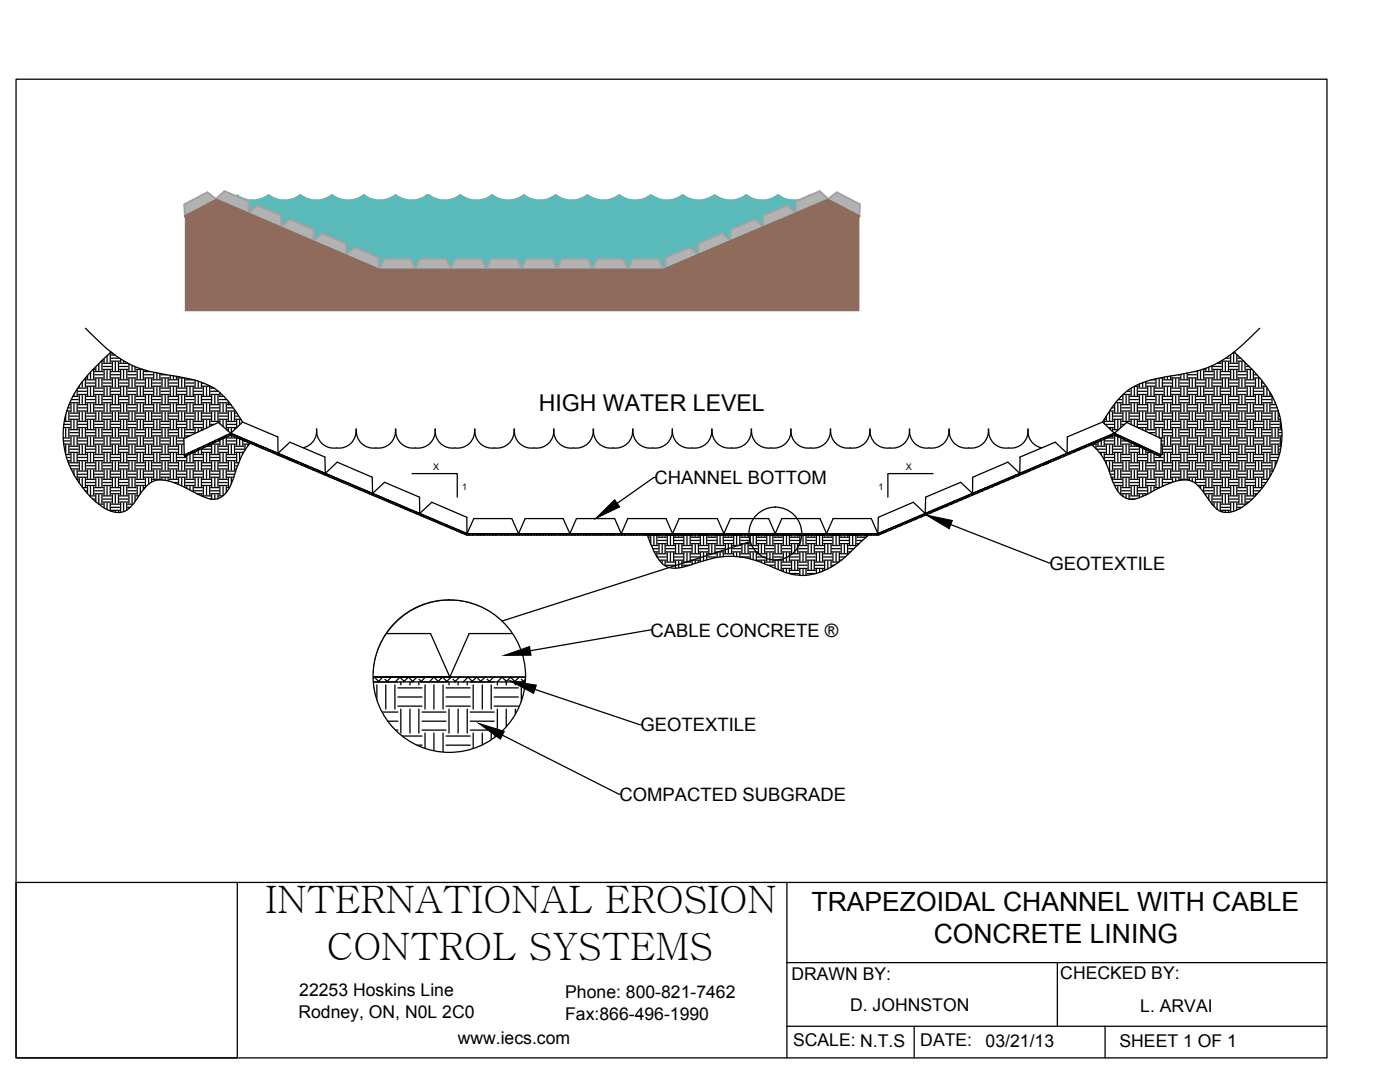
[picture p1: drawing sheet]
<svg xmlns="http://www.w3.org/2000/svg" width="279mm" height="216mm" viewBox="0 0 279 216" stroke-linecap="round" stroke-linejoin="round" font-family="sans-serif">
<defs><g id="words">
<g font-size="7.5">
<text x="52.9" y="182.2">INTERNATIONAL EROSION</text>
<text x="65.2" y="191.5">CONTROL SYSTEMS</text>
</g>
<g font-size="5.3">
<text x="162" y="181.7">TRAPEZOIDAL CHANNEL WITH CABLE</text>
<text x="186.3" y="188.1">CONCRETE LINING</text>
</g>
<text font-size="4.6" x="107.5" y="82">HIGH WATER LEVEL</text>
<g font-size="3.7">
<text x="130.6" y="96.6">CHANNEL BOTTOM</text>
<text x="209.5" y="113.7">GEOTEXTILE</text>
<text x="129.8" y="127">CABLE CONCRETE ®</text>
<text x="127.8" y="145.9">GEOTEXTILE</text>
<text x="123.6" y="159.8">COMPACTED SUBGRADE</text>
</g>
<g font-size="3.5">
<text x="157.9" y="195.5">DRAWN BY:</text>
<text x="211.6" y="195.4">CHECKED BY:</text>
<text x="59.5" y="203">Rodney, ON, N0L 2C0</text>
<text x="59.7" y="198.8">22253 Hoskins Line</text>
<text x="112.8" y="199.2">Phone: 800-821-7462</text>
<text x="112.8" y="203.5">Fax:866-496-1990</text>
<text x="169.7" y="201.6">D. JOHNSTON</text>
<text x="227.6" y="202">L. ARVAI</text>
<text x="91.3" y="208.4">www.iecs.com</text>
<text x="158.3" y="208.7">SCALE: N.T.S</text>
<text x="183.7" y="208.8">DATE:</text>
<text x="196.7" y="208.9">03/21/13</text>
<text x="223.4" y="208.8">SHEET 1 OF 1</text>
</g>
<g font-size="1.8">
<text x="86.4" y="93.9">X</text>
<text x="180.8" y="93.9">X</text>
<text x="92.2" y="97.8">1</text>
<text x="175.3" y="97.8">1</text>
</g>
</g></defs>
<!-- layer: Layer 1 -->
<g fill="none" stroke="#000" stroke-width=".25">
<path d="M3.2 15.8h261.6v195.3h-261.6zM14.2 79.7h1.4M14.5 79.1h1.1M14.8 78.7v.2M15.4 77.7v1.2M15.6 78.7h1.7M15.6 78.1h1.7M15.6 77.4h1.7M15.8 77v.2M15.8 78.9v1.7M16.4 76.2v1M16.4 78.9v1.7"/>
<path d="M17 75.4h.3M17 75.6v1.6M17 78.9v1.7M17 65.5l1.8 1.7a22.5 22.5 0 0 0 14.4 7.6l2.4 .4a17 17 0 0 1 8.1 3l2 2 2.7 4M17.3 77.1h1.6M17.3 76.4h1.6M17.3 79.7h1.6M17.3 75.8h1.6M17.3 79.1h1.6M17.5 74.9v.7M17.5 77.2v1.7M18.1 74.2v1.4"/>
<path d="M18.1 77.2v1.7M18.5 73.7h.4M18.7 73.9v1.7M18.7 77.2v1.7M18.9 75.4h1.7M18.9 78.7h1.7M18.9 74.8h1.7M18.9 78.1h1.7M18.9 74.1h1.7M18.9 77.4h1.7M19.1 73.2v.7M19.1 75.6v1.6"/>
<path d="M19.1 78.9v1.7M19.7 72.5v1.4M19.7 75.6v1.6M19.7 78.9v1.7M20.2 72.1h.4M20.3 72.3v1.6M20.3 75.6v1.6M20.3 78.9v1.7M20.6 73.7h1.6M20.6 77.1h1.6M20.6 73.1h1.6M20.6 76.4h1.6"/>
<path d="M20.6 79.7h1.6M20.6 72.5h1.6M20.6 75.8h1.6M20.6 79.1h1.6M20.8 71.6v.7M20.8 73.9v1.7M20.8 77.2v1.7M21.4 71v1.3M21.4 73.9v1.7M21.4 77.2v1.7M22 70.4h.2M22 70.6v1.7"/>
<path d="M22 73.9v1.7M22 77.2v1.7M22.2 70.2a32.5 32.5 0 0 0-7.8 9.1 16.2 16.2 0 0 0 2 17.9 11.6 11.6 0 0 0 6.7 5 3.6 3.6 0 0 0 3.6-1.8 12.7 12.7 0 0 1 3.6-4.2 5.6 5.6 0 0 1 4.7 .2l5.5 2.7a3.5 3.5 0 0 0 5.2-1.7l.6-1.3a26.9 26.9 0 0 1 3.2-7.1l.4-.6M22.2 72.1h1.7M22.2 75.4h1.7M22.2 78.7h1.7M22.2 71.5h1.6M22.2 74.8h1.7M22.2 78.1h1.7M22.2 70.8h.7M22.2 74.1h1.7M22.2 77.4h1.7"/>
<path d="M22.4 70.5v.1M22.4 72.3v1.6M22.4 75.6v1.6M22.4 78.9v1.7M23 72.3v1.6M23 75.6v1.6M23 78.9v1.7M23.7 72.3v1.6M23.7 75.6v1.6M23.7 78.9v1.7M23.9 73.7h1.6M23.9 77.1h1.6"/>
<path d="M23.9 73.1h1.6M23.9 76.4h1.6M23.9 79.7h1.6M23.9 72.5h1.6M23.9 75.8h1.6M23.9 79.1h1.6M24.1 71.6v.7M24.1 73.9v1.7M24.1 77.2v1.7M24.7 72v.3M24.7 73.9v1.7M24.7 77.2v1.7"/>
<path d="M25.3 73.9v1.7M25.3 77.2v1.7M25.5 75.4h1.7M25.5 78.7h1.7M25.5 74.8h1.7M25.5 78.1h1.7M25.5 74.1h1.7M25.5 77.4h1.7M25.7 72.6v1.3M25.7 75.6v1.6M25.7 78.9v1.7M26.4 72.9v1"/>
<path d="M26.4 75.6v1.6M26.4 78.9v1.7M27 73.2v.7M27 75.6v1.6M27 78.9v1.7M27.2 73.7h1.4M27.2 77.1h1.6M27.2 76.4h1.6M27.2 79.7h1.6M27.2 75.8h1.6M27.2 79.1h1.6M27.4 73.9v1.7"/>
<path d="M27.4 77.2v1.7M28 73.9v1.7M28 77.2v1.7M28.6 73.9v1.7M28.6 77.2v1.7M28.8 75.4h1.7M28.8 78.7h1.7M28.8 74.8h1.7M28.8 78.1h1.7M28.8 74.1h1.3M28.8 77.4h1.7M29 73.9h.1"/>
<path d="M29 75.6v1.6M29 78.9v1.7M29.7 75.6v1.6M29.7 78.9v1.7M30.3 75.6v1.6M30.3 78.9v1.7M30.5 77.1h1.6M30.5 76.4h1.6M30.5 79.7h1.6M30.5 75.8h1.6M30.5 79.1h1.6M30.7 74.3v1.3"/>
<path d="M30.7 77.2v1.7M31.3 74.4v1.2M31.3 77.2v1.7M31.9 74.5v1.1M31.9 77.2v1.7M32.1 75.4h1.7M32.1 78.7h1.7M32.1 74.8h1.2M32.1 78.1h1.7M32.1 77.4h1.7M32.3 75.6v1.6M32.3 78.9v1.7"/>
<path d="M33 75.6v1.6M33 78.9v1.7M33.6 75.6v1.6M33.6 78.9v1.7M33.8 77.1h1.6M33.8 76.4h1.6M33.8 79.7h1.6M33.8 75.8h1.6M33.8 79.1h1.6M34 74.9v.7M34 77.2v1.7M34.6 75v.6"/>
<path d="M34.6 77.2v1.7M35.2 75.1v.5M35.2 77.2v1.7M35.4 75.4h1.4M35.4 78.7h1.7M35.4 78.1h1.7M35.4 77.4h1.7M35.6 75.6v1.6M35.6 78.9v1.7M36.3 75.6v1.6M36.3 78.9v1.7M36.9 75.6v1.6"/>
<path d="M36.9 78.9v1.7M37.1 77.1h1.6M37.1 76.4h1.6M37.1 79.7h1.6M37.1 75.8h1.5M37.1 79.1h1.6M37.3 75.5v.1M37.3 77.2v1.7M37.9 77.2v1.7M38.6 77.2v1.7M38.7 78.7h1.7M38.7 78.1h1.7"/>
<path d="M38.7 77.4h1.7M38.9 75.9v1.3M38.9 78.9v1.7M39.6 76v1.2M39.6 78.9v1.7M40.2 76.3v.9M40.2 78.9v1.7M40.4 77.1h1.6M40.4 76.4h.2M40.4 79.7h1.7M40.4 79.1h1.7M40.6 77.2v1.7"/>
<path d="M41.2 77.2v1.7M41.9 77.2v1.7M42.1 78.7h1.6M42.1 78.1h1.5M42.1 77.4h.6M42.2 77.2h.1M42.2 78.9v1.7M42.9 78.9v1.7M43.5 78.9v1.7M43.7 79.7h1.6M43.7 79.1h1M43.9 78.3v.6"/>
<path d="M223.2 79.7h.7M223.7 79.1h.2M224.1 78.9v1.7M224.1 78.7h1.4M224.7 78.9v1.7M224.9 78.1h.6M225.3 78.9v1.7M225.5 79.7h1.7M225.5 79.1h1.7M225.7 77.4v1.5M226.4 77.2v1.7M226.5 77.1h.7"/>
<path d="M227 77.2v1.7M227.2 78.7h1.6M227.2 78.1h1.6M227.2 77.4h1.6M227.4 76.6v.6M227.4 78.9v1.7M228 76.3v.9M228 78.9v1.7M228.7 76.1v1.1M228.7 78.9v1.7M228.8 77.1h1.7M228.8 76.4h1.7"/>
<path d="M228.8 79.7h1.7M228.8 79.1h1.7M229.1 77.2v1.7M229.7 77.2v1.7M229.8 75.8h.7M230.3 77.2v1.7M230.5 78.7h1.6M230.5 78.1h1.6M230.5 77.4h1.6M230.7 75.6v1.6M230.7 78.9v1.7M231.3 75.6v1.6"/>
<path d="M231.3 78.9v1.7M231.6 75.4h.5M232 75.6v1.6M232 78.9v1.7M232.1 77.1h1.7M232.1 76.4h1.7M232.1 79.7h1.7M232.1 75.8h1.7M232.1 79.1h1.7M232.4 75.2v.4M232.4 77.2v1.7M233 75.1v.5"/>
<path d="M233 77.2v1.7M233.6 75v.6M233.6 77.2v1.7M233.8 75.4h1.7M233.8 78.7h1.7M233.8 78.1h1.7M233.8 77.4h1.7M234 75.6v1.6M234 78.9v1.7M234.6 75.6v1.6M234.6 78.9v1.7M235.1 74.8h.4"/>
<path d="M235.3 75.6v1.6M235.3 78.9v1.7M235.5 77.1h1.6M235.5 76.4h1.6M235.5 79.7h1.6M235.5 75.8h1.6M235.5 79.1h1.6M235.7 74.7v.9M235.7 77.2v1.7M236.3 74.6v1M236.3 77.2v1.7M236.9 74.4v1.2"/>
<path d="M236.9 77.2v1.7M237.1 75.4h1.7M237.1 78.7h1.7M237.1 74.8h1.7M237.1 78.1h1.7M237.1 77.4h1.7M237.3 75.6v1.6M237.3 78.9v1.7M237.9 75.6v1.6M237.9 78.9v1.7M238.3 74.1h.5M238.6 75.6v1.6"/>
<path d="M238.6 78.9v1.7M238.8 77.1h1.6M238.8 76.4h1.6M238.8 79.7h1.6M238.8 75.8h1.6M238.8 79.1h1.6M239 74v1.6M239 77.2v1.7M239.6 73.9v1.7M239.6 77.2v1.7M239.9 73.7h.5M240.2 73.9v1.7"/>
<path d="M240.2 77.2v1.7M240.4 75.4h1.7M240.4 78.7h1.7M240.4 74.8h1.7M240.4 78.1h1.7M240.4 74.1h1.7M240.4 77.4h1.7M240.7 73.5v.4M240.7 75.6v1.6M240.7 78.9v1.7M241.2 73.3v.6M241.2 75.6v1.6"/>
<path d="M241.2 78.9v1.7M241.9 73v.9M241.9 75.6v1.6M241.9 78.9v1.7M242.1 73.7h1.6M242.1 77.1h1.6M242.1 73.1h1.6M242.1 76.4h1.6M242.1 79.7h1.6M242.1 75.8h1.6M242.1 79.1h1.6M242.3 73.9v1.7"/>
<path d="M242.3 77.2v1.7M242.9 72.5h.8M242.9 73.9v1.7M242.9 77.2v1.7M243.5 72.2v.1M243.5 73.9v1.7M243.5 77.2v1.7M243.7 72.1h1.7M243.7 75.4h1.7M243.7 78.7h1.7M243.7 74.8h1.7M243.7 78.1h1.7"/>
<path d="M243.7 74.1h1.7M243.7 77.4h1.7M244 72.3v1.6M244 75.6v1.6M244 78.9v1.7M244.5 72.3v1.6M244.5 75.6v1.6M244.5 78.9v1.7M244.6 71.5h.8M245.2 72.3v1.6M245.2 75.6v1.6M245.2 78.9v1.7"/>
<path d="M245.4 73.7h1.6M245.4 77.1h1.6M245.4 73.1h1.6M245.4 76.4h1.6M245.4 79.7h1.6M245.4 72.5h1.6M245.4 75.8h1.6M245.4 79.1h1.6M245.6 70.8v1.5M245.6 73.9v1.7M245.6 77.2v1.7M246 70.4h.5"/>
<path d="M246.2 70.6v1.7M246.2 73.9v1.7M246.2 77.2v1.7M246.3 70.2a34.5 34.5 0 0 1 7.7 9.1 16.2 16.2 0 0 1-2 17.9 12.9 12.9 0 0 1-6.2 4.9 3.5 3.5 0 0 1-4.1-1.7l-1-1.5a5.6 5.6 0 0 0-4-3.1 10.7 10.7 0 0 0-5.5 1.6l-3.2 1.7a3.5 3.5 0 0 1-5.3-1.7l-.6-1.3a13.7 13.7 0 0 0-3.7-6.9l-.5-.5M246.8 70.8v1.5M246.8 73.9v1.7M246.8 77.2v1.7M247 72.1h1.2M247 75.4h1.7M247 78.7h1.7M247 71.5h.6M247 74.8h1.7"/>
<path d="M247 78.1h1.7M247 74.1h1.7M247 77.4h1.7M247.3 72.3v1.6M247.3 75.6v1.6M247.3 78.9v1.7M247.8 72.3v1.6M247.8 75.6v1.6M247.8 78.9v1.7M248.5 72.3v1.6M248.5 75.6v1.6M248.5 78.9v1.7"/>
<path d="M248.7 73.7h1.2M248.7 77.1h1.6M248.7 73.1h.6M248.7 76.4h1.6M248.7 79.7h1.6M248.7 75.8h1.6M248.7 79.1h1.6M248.9 73.9v1.7M248.9 77.2v1.7M249.5 73.9v1.7M249.5 77.2v1.7M250.1 74v1.6"/>
<path d="M250.1 77.2v1.7M250.3 75.4h1.1M250.3 78.7h1.7M250.3 74.8h.6M250.3 78.1h1.7M250.3 77.4h1.7M250.6 75.6v1.6M250.6 78.9v1.7M251.2 75.6v1.6M251.2 78.9v1.7M251.4 65.5l-1.7 1.7a22.3 22.3 0 0 1-12.1 7.1l-4.8 .9a17 17 0 0 0-8 3l-.5 .3a21.5 21.5 0 0 0-4.3 5.7M251.8 75.9v1.3"/>
<path d="M251.8 78.9v1.7M252 77.1h.6M252 76.4h.2M252 79.7h1.6M252 79.1h1.6M252.2 77.2v1.7M252.8 77.3v1.6M253.4 78.3v.6M253.6 78.7h.1M253.9 79v1.6M12.6 87.4h1.4M12.6 85.3h1.4"/>
<path d="M12.6 88h1.4M12.7 88.6h1.3M12.7 84.7h1.3M12.8 84.1h1.2M13.1 90.7h.9M13.1 82.7v1.2M13.1 85.5v1.7M13.1 88.8v1.7M13.3 91.3h.7M13.3 82h.7M13.5 91.9h.5M13.5 81.4h.5"/>
<path d="M13.7 82.2v1.7M13.7 85.5v1.7M13.7 88.8v1.7M13.7 92.1v.5M13.8 80.7h.2M14 80.4h1.6M14 83.7h1.6M14 87h1.6M14 90.3h1.6M14 83h1.6M14 86.3h1.6M14 89.6h1.6"/>
<path d="M14 92.9h1.6M14 82.4h1.6M14 85.7h1.6M14 89h1.6M14 92.3h1.6M14.2 93.6h1.4M14.2 80.6v1.6M14.2 83.9v1.6M14.2 87.2v1.6M14.2 90.5v1.6M14.8 80.6v1.6M14.8 83.9v1.6"/>
<path d="M14.8 87.2v1.6M14.8 90.5v1.6M14.8 93.8v.9M15.3 95.6h.3M15.4 80.6v1.6M15.4 83.9v1.6M15.4 87.2v1.6M15.4 90.5v1.6M15.4 93.8v1.6M15.6 82h1.7M15.6 85.3h1.7M15.6 88.6h1.7"/>
<path d="M15.6 91.9h1.7M15.6 95.2h1.7M15.6 81.4h1.7M15.6 84.7h1.7M15.6 88h1.7M15.6 91.3h1.7M15.6 94.6h1.7M15.6 80.7h1.7M15.6 84.1h1.7M15.6 87.4h1.7M15.6 90.7h1.7M15.6 94h1.7"/>
<path d="M15.8 82.2v1.7M15.8 85.5v1.7M15.8 88.8v1.7M15.8 92.1v1.7M15.8 95.4v1M16.4 82.2v1.7M16.4 85.5v1.7M16.4 88.8v1.7M16.4 92.1v1.7M16.4 95.4v1.7M16.5 97.3h.8M17 97.9h.3"/>
<path d="M17 82.2v1.7M17 85.5v1.7M17 88.8v1.7M17 92.1v1.7M17 95.4v1.7M17.3 80.4h1.6M17.3 83.7h1.6M17.3 87h1.6M17.3 90.3h1.6M17.3 93.6h1.6M17.3 96.9h1.6M17.3 83h1.6"/>
<path d="M17.3 86.3h1.6M17.3 89.6h1.6M17.3 92.9h1.6M17.3 96.3h1.6M17.3 82.4h1.6M17.3 85.7h1.6M17.3 89h1.6M17.3 92.3h1.6M17.3 95.6h1.6M17.5 80.6v1.6M17.5 83.9v1.6M17.5 87.2v1.6"/>
<path d="M17.5 90.5v1.6M17.5 93.8v1.6M17.5 97.1v1.4M17.9 98.9h1M18.1 80.6v1.6M18.1 83.9v1.6M18.1 87.2v1.6M18.1 90.5v1.6M18.1 93.8v1.6M18.1 97.1v1.6M18.5 99.6h.4M18.7 80.6v1.6"/>
<path d="M18.7 83.9v1.6M18.7 87.2v1.6M18.7 90.5v1.6M18.7 93.8v1.6M18.7 97.1v1.6M18.9 82h1.7M18.9 85.3h1.7M18.9 88.6h1.7M18.9 91.9h1.7M18.9 95.2h1.7M18.9 98.5h1.7M18.9 81.4h1.7"/>
<path d="M18.9 84.7h1.7M18.9 88h1.7M18.9 91.3h1.7M18.9 94.6h1.7M18.9 97.9h1.7M18.9 80.7h1.7M18.9 84.1h1.7M18.9 87.4h1.7M18.9 90.7h1.7M18.9 94h1.7M18.9 97.3h1.7M19.1 82.2v1.7"/>
<path d="M19.1 85.5v1.7M19.1 88.8v1.7M19.1 92.1v1.7M19.1 95.4v1.7M19.1 98.7v1.4M19.7 82.2v1.7M19.7 85.5v1.7M19.7 88.8v1.7M19.7 92.1v1.7M19.7 95.4v1.7M19.7 98.7v1.7M20.3 82.2v1.7"/>
<path d="M20.3 85.5v1.7M20.3 88.8v1.7M20.3 92.1v1.7M20.3 95.4v1.7M20.3 98.7v1.7M20.6 80.4h1.6M20.6 83.7h1.6M20.6 87h1.6M20.6 90.3h1.6M20.6 93.6h1.6M20.6 96.9h1.6M20.6 83h1.6"/>
<path d="M20.6 86.3h1.6M20.6 89.6h1.6M20.6 92.9h1.6M20.6 96.3h1.6M20.6 99.6h1.6M20.6 82.4h1.6M20.6 85.7h1.6M20.6 89h1.6M20.6 92.3h1.6M20.6 95.6h1.6M20.6 98.9h1.6M20.8 80.6v1.6"/>
<path d="M20.8 83.9v1.6M20.8 87.2v1.6M20.8 90.5v1.6M20.8 93.8v1.6M20.8 97.1v1.6M21.4 80.6v1.6M21.4 83.9v1.6M21.4 87.2v1.6M21.4 90.5v1.6M21.4 93.8v1.6M21.4 97.1v1.6M22 80.6v1.6"/>
<path d="M22 83.9v1.6M22 87.2v1.6M22 90.5v1.6M22 93.8v1.6M22 97.1v1.6M22.2 82h1.7M22.2 85.3h1.7M22.2 88.6h1.7M22.2 91.9h1.7M22.2 95.2h1.7M22.2 98.5h1.7M22.2 81.4h1.7"/>
<path d="M22.2 84.7h1.7M22.2 88h1.7M22.2 91.3h1.7M22.2 94.6h1.7M22.2 97.9h1.7M22.2 80.7h1.7M22.2 84.1h1.7M22.2 87.4h1.7M22.2 90.7h1.7M22.2 94h1.7M22.2 97.3h1.7M22.4 82.2v1.7"/>
<path d="M22.4 85.5v1.7M22.4 88.8v1.7M22.4 92.1v1.7M22.4 95.4v1.7M22.4 98.7v1.7M23 82.2v1.7M23 85.5v1.7M23 88.8v1.7M23 92.1v1.7M23 95.4v1.7M23 98.7v1.7M23.7 82.2v1.7"/>
<path d="M23.7 85.5v1.7M23.7 88.8v1.7M23.7 92.1v1.7M23.7 95.4v1.7M23.7 98.7v1.7M23.9 80.4h1.6M23.9 83.7h1.6M23.9 87h1.6M23.9 90.3h1.6M23.9 93.6h1.6M23.9 96.9h1.6M23.9 83h1.6"/>
<path d="M23.9 86.3h1.6M23.9 89.6h1.6M23.9 92.9h1.6M23.9 96.3h1.6M23.9 99.6h1.6M23.9 82.4h1.6M23.9 85.7h1.6M23.9 89h1.6M23.9 92.3h1.6M23.9 95.6h1.6M23.9 98.9h1.6M24.1 80.6v1.6"/>
<path d="M24.1 83.9v1.6M24.1 87.2v1.6M24.1 90.5v1.6M24.1 93.8v1.6M24.1 97.1v1.6M24.7 80.6v1.6M24.7 83.9v1.6M24.7 87.2v1.6M24.7 90.5v1.6M24.7 93.8v1.6M24.7 97.1v1.6M25.3 80.6v1.6"/>
<path d="M25.3 83.9v1.6M25.3 87.2v1.6M25.3 90.5v1.6M25.3 93.8v1.6M25.3 97.1v1.6M25.5 82h1.7M25.5 85.3h1.7M25.5 88.6h1.7M25.5 91.9h1.7M25.5 95.2h1.7M25.5 98.5h1.7M25.5 81.4h1.7"/>
<path d="M25.5 84.7h1.7M25.5 88h1.7M25.5 91.3h1.7M25.5 94.6h1.7M25.5 97.9h1.7M25.5 80.7h1.7M25.5 84.1h1.7M25.5 87.4h1.7M25.5 90.7h1.7M25.5 94h1.7M25.5 97.3h1.7M25.7 82.2v1.7"/>
<path d="M25.7 85.5v1.7M25.7 88.8v1.7M25.7 92.1v1.7M25.7 95.4v1.7M25.7 98.7v1.7M26.4 82.2v1.7M26.4 85.5v1.7M26.4 88.8v1.7M26.4 92.1v1.7M26.4 95.4v1.7M26.4 98.7v1.7M27 82.2v1.7"/>
<path d="M27 85.5v1.7M27 88.8v1.7M27 92.1v1.7M27 95.4v1.7M27 98.7v1.3M27.2 80.4h1.6M27.2 83.7h1.6M27.2 87h1.6M27.2 90.3h1.6M27.2 93.6h1.6M27.2 96.9h1.6M27.2 83h1.6"/>
<path d="M27.2 86.3h1.6M27.2 89.6h1.6M27.2 92.9h1.6M27.2 96.3h1.6M27.2 99.6h.1M27.2 82.4h1.6M27.2 85.7h1.6M27.2 89h1.6M27.2 92.3h1.6M27.2 95.6h1.6M27.2 98.9h.5M27.4 80.6v1.6"/>
<path d="M27.4 83.9v1.6M27.4 87.2v1.6M27.4 90.5v1.6M27.4 93.8v1.6M27.4 97.1v1.6M28 80.6v1.6M28 83.9v1.6M28 87.2v1.6M28 90.5v1.6M28 93.8v1.6M28 97.1v1.5M28.6 80.6v1.6"/>
<path d="M28.6 83.9v1.6M28.6 87.2v1.6M28.6 90.5v1.6M28.6 93.8v1.6M28.6 97.1v.6M28.8 82h1.7M28.8 85.3h1.7M28.8 88.6h1.7M28.8 91.9h1.7M28.8 95.2h1.7M28.8 81.4h1.7M28.8 84.7h1.7"/>
<path d="M28.8 88h1.7M28.8 91.3h1.7M28.8 94.6h1.7M28.8 80.7h1.7M28.8 84.1h1.7M28.8 87.4h1.7M28.8 90.7h1.7M28.8 94h1.7M28.8 97.3h.2M29 82.2v1.7M29 85.5v1.7M29 88.8v1.7"/>
<path d="M29 92.1v1.7M29 95.4v1.7M29.7 82.2v1.7M29.7 85.5v1.7M29.7 88.8v1.7M29.7 92.1v1.7M29.7 95.4v1.2M30.3 82.2v1.7M30.3 85.5v1.7M30.3 88.8v1.7M30.3 92.1v1.7M30.3 95.4v.8"/>
<path d="M30.5 80.4h1.6M30.5 83.7h1.6M30.5 87h1.6M30.5 90.3h1.6M30.5 93.6h1.6M30.5 83h1.6M30.5 86.3h1.6M30.5 89.6h1.6M30.5 92.9h1.6M30.5 82.4h1.6M30.5 85.7h1.6M30.5 89h1.6"/>
<path d="M30.5 92.3h1.6M30.5 95.6h1.6M30.7 80.6v1.6M30.7 83.9v1.6M30.7 87.2v1.6M30.7 90.5v1.6M30.7 93.8v1.6M31.3 80.6v1.6M31.3 83.9v1.6M31.3 87.2v1.6M31.3 90.5v1.6M31.3 93.8v1.6"/>
<path d="M31.9 80.6v1.6M31.9 83.9v1.6M31.9 87.2v1.6M31.9 90.5v1.6M31.9 93.8v1.6M32.1 82h1.7M32.1 85.3h1.7M32.1 88.6h1.7M32.1 91.9h1.7M32.1 95.2h1.7M32.1 81.4h1.7M32.1 84.7h1.7"/>
<path d="M32.1 88h1.7M32.1 91.3h1.7M32.1 94.6h1.7M32.1 80.7h1.7M32.1 84.1h1.7M32.1 87.4h1.7M32.1 90.7h1.7M32.1 94h1.7M32.3 82.2v1.7M32.3 85.5v1.7M32.3 88.8v1.7M32.3 92.1v1.7"/>
<path d="M32.3 95.4v.4M33 82.2v1.7M33 85.5v1.7M33 88.8v1.7M33 92.1v1.7M33 95.4v.4M33.6 82.2v1.7M33.6 85.5v1.7M33.6 88.8v1.7M33.6 92.1v1.7M33.6 95.4v.5M33.8 80.4h1.6"/>
<path d="M33.8 83.7h1.6M33.8 87h1.6M33.8 90.3h1.6M33.8 93.6h1.6M33.8 83h1.6M33.8 86.3h1.6M33.8 89.6h1.6M33.8 92.9h1.6M33.8 82.4h1.6M33.8 85.7h1.6M33.8 89h1.6M33.8 92.3h1.6"/>
<path d="M33.8 95.6h1.6M34 80.6v1.6M34 83.9v1.6M34 87.2v1.6M34 90.5v1.6M34 93.8v1.6M34.6 96.3h.8M34.6 80.6v1.6M34.6 83.9v1.6M34.6 87.2v1.6M34.6 90.5v1.6M34.6 93.8v1.6"/>
<path d="M35.2 80.6v1.6M35.2 83.9v1.6M35.2 87.2v1.6M35.2 90.5v1.6M35.2 93.8v1.6M35.4 82h1.7M35.4 85.3h1.7M35.4 88.6h1.3M35.4 91.9h1.7M35.4 95.2h1.7M35.4 81.4h1.7M35.4 84.7h1.7"/>
<path d="M35.4 88h1.3M35.4 91.3h1.7M35.4 94.6h1.7M35.4 80.7h1.7M35.4 84.1h1.7M35.4 87.4h1.6M35.4 90.7h1.4M35.4 94h1.7M35.6 82.2v1.7M35.6 85.5v1.7M35.6 88.8v1.7M35.6 92.1v1.7"/>
<path d="M35.6 95.4v1.3M36.3 82.2v1.7M36.3 85.5v1.7M36.3 88.8v1.7M36.3 92.1v1.7M36.3 95.4v1.6M36.8 90.8l.1 .3M36.8 90.8l.3 .2M36.9 82.2v1.7M36.9 85.5v1.7M36.9 92.1v1.7M36.9 95.4v1.7"/>
<path d="M37 97.3h.1M37.1 80.4h1.6M37.1 83.7h1.6M37.1 87h.8M37.1 93.6h1.6M37.1 96.9h1.6M37.1 83h1.6M37.1 86.3h1.6M37.1 92.9h1.6M37.1 96.3h1.6M37.1 82.4h1.6M37.1 85.7h1.6"/>
<path d="M37.1 92.3h1.6M37.1 95.6h1.6M37.3 80.6v1.6M37.3 83.9v1.6M37.3 87.2v.1M37.3 90.9v1.2M37.3 93.8v1.6M37.3 97.1v.4M37.9 90.6l-.3-.2-.7 .7M37.9 80.6v1.6M37.9 83.9v1.6M37.9 90.6v1.5"/>
<path d="M37.9 93.8v1.6M37.9 97.1v.7M38 90.2l.3 .2M38.4 90l.1 .1M38.6 80.6v1.6M38.6 83.9v1.6M38.6 90.5v1.6M38.6 93.8v1.6M38.6 97.1v1M38.7 90.3h.1M38.7 89.9l-.7 .7M38.7 82h1.7"/>
<path d="M38.7 85.3h1.7M38.7 91.9h1.7M38.7 95.2h1.7M38.7 81.4h1.7M38.7 84.7h1.7M38.7 91.3h1.7M38.7 94.6h1.7M38.7 97.9h1.7M38.7 80.7h1.7M38.7 84.1h1.7M38.7 90.7h1.7M38.7 94h1.7"/>
<path d="M38.7 97.3h1.7M38.8 89.8l.3 .3M38.9 82.2v1.7M38.9 85.5v1M38.9 90.1v.4M38.9 92.1v1.7M38.9 95.4v1.7M39.3 98.5h1.1M39.6 82.2v1.7M39.6 85.5v.7M39.6 89.8v.7M39.6 92.1v1.7"/>
<path d="M39.6 95.4v1.7M39.6 89.5l.3 .2M39.8 89.4l-.7 .7M40.1 89.4l.1 .1M40.2 82.2v1.7M40.2 85.5v.4M40.2 92.1v1.7M40.2 95.4v1.7M40.2 98.7v.2M40.4 80.4h1.7M40.4 83.7h1.7M40.4 90.3h1.7"/>
<path d="M40.4 93.6h1.7M40.4 96.9h1.7M40.4 83h1.7M40.4 89.6h1.7M40.4 92.9h1.7M40.4 96.3h1.7M40.4 82.4h1.7M40.4 85.7h.2M40.4 92.3h1.7M40.4 95.6h1.7M40.4 98.9h1.7M40.4 89.1l.1 .1"/>
<path d="M40.6 80.6v1.6M40.6 83.9v1.6M40.6 90.5v1.6M40.6 93.8v1.6M40.6 97.1v1.6M40.8 88.9l.2 .3M40.9 88.9l-.7 .6v1M41.2 80.6v1.6M41.2 83.9v1.5M41.2 90.5v1.6M41.2 93.8v1.6M41.2 97.1v1.6"/>
<path d="M41.6 88.5l.3 .3M41.9 80.6v1.6M41.9 83.9v1.2M41.9 88.8h.1M41.9 90.5v1.6M41.9 93.8v1.6M41.9 97.1v1.6M42 99.6h.1M42 88.3l-.7 .7h.8M42.1 82h1.6M42.1 91.9h1.6M42.1 95.2h1.6"/>
<path d="M42.1 98.5h1.6M42.1 81.4h1.6M42.1 84.7h.7M42.1 91.3h1.6M42.1 94.6h1.6M42.1 97.9h1.6M42.1 80.7h1.6M42.1 84.1h1.6M42.1 90.7h1.6M42.1 94h1.6M42.1 97.3h1.6M42.1 88.5l.1 .1"/>
<path d="M42.2 88.6h1.5M42.2 82.2v1.7M42.2 88.8v1.7M42.2 92.1v1.7M42.2 95.4v1.7M42.2 98.7v.9M42.4 88.2l.2 .2M42.8 88l.2 .2M42.9 82.2v1.7M42.9 88.8v1.7M42.9 92.1v1.7M42.9 95.4v1.7"/>
<path d="M42.9 98.7v.9M43.1 87.8l-.7 .7M43.5 82.2v1.7M43.5 88.8v1.7M43.5 92.1v1.7M43.5 95.4v1.7M43.5 98.7v.8M43.6 87.6l.2 .3M43.7 80.4h1.7M43.7 83.7h1.7M43.7 90.3h1.7M43.7 93.6h1.7"/>
<path d="M43.7 96.9h1.7M43.7 83h1.7M43.7 89.6h1.7M43.7 92.9h1.7M43.7 96.3h1.7M43.7 82.4h1.7M43.7 89h1.7M43.7 92.3h1.7M43.7 95.6h1.7M43.7 98.9h.8M43.9 80.6v1.6M43.9 83.9v.7"/>
<path d="M43.9 87.8v1M43.9 90.5v1.6M43.9 93.8v1.6M43.9 97.1v1.6M44.2 87.3l-.7 .7h.2M44.2 87.6h.1M44.5 80.6v1.6M44.5 83.9v1.2M44.5 87.5v1.3M44.5 90.5v1.6M44.5 93.8v1.6M44.5 97.1v1.6"/>
<path d="M44.8 87.1l.2 .2M45.2 86.8v.1M45.2 80.6v1.6M45.2 83.9v1.6M45.2 87.2v1.6M45.2 90.5v1.6M45.2 93.8v1.6M45.2 97.1v1.2M45.2 85.7h.2M45.3 86.8l-.7 .7-.2-.3M45.4 82h1.6M45.4 85.3h1.6"/>
<path d="M45.4 88.6h1.6M45.4 91.9h1.6M45.4 95.2h1.3M45.4 81.4h1.2M45.4 84.7h1.6M45.4 88h1.6M45.4 91.3h1.6M45.4 94.6h1.4M45.4 97.9h.1M45.4 80.7h.7M45.4 84.1h1.6M45.4 87.4h1.6"/>
<path d="M45.4 90.7h1.6M45.4 94h1.6M45.4 97.3h.4M45.6 80.1v.5M45.6 82.2v1.7M45.6 85.5v.5M45.6 87.1v.1M45.6 88.8v1.7M45.6 92.1v1.7M45.6 95.4v1.7M45.6 86.7l.2 .2M46 86.5l-2.4-2.2-6.9 3.2 .1 3.3"/>
<path d="M46 86.5l-9.2 4.3M46 86.5l47.2 20h82l47.2-20 9.3 4.3-.2 .3-9.1-4.3-47.1 20h-82.1l-47.2-20-9.1 4.3M46.2 86.5l-.5 .5M46.2 82.2v1.7M46.2 85.5v.8M46.2 86.9v.3M46.2 88.8v1.7M46.2 92.1v1.7M46.2 95.4v1.1M46.2 86.8l.3 .2M46.6 86.7l-.3 .2M46.8 82.2v1.7"/>
<path d="M46.8 85.5v.2M46.8 87.1v.1M46.8 88.8v1.7M46.8 92.1v1.7M47 86.8l-.2 .3M47 83.7h1.1M47 90.3h1.6M47 93.6h.2M47 83h.7M47 89.6h1.7M47 92.9h.4M47 82.4h.3"/>
<path d="M47 89h1.7M47 92.3h.7M47.1 87.1l.4 .3M47.2 83.9v1.5M47.2 87.3v1.5M47.2 90.5v1.6M47.4 87l-.3 .3M47.8 87.2l-.2 .2M47.8 83.9v.9M47.8 87.6v1.2M47.8 90.5v1.4M48 87.3l.5 .6"/>
<path d="M48.2 87.4l-.2 .2M48.4 84.2l7 3 .1 3.2M48.4 84.2l-2.4 2.3M48.5 87.8v1M48.5 90.5v.1M48.6 87.6l-.2 .2M48.7 88.6h1M48.7 88h.1M48.9 88.8v1.1M48.9 87.6l.6 .7M49.1 87.7l-.3 .3M49.5 87.9l-.3 .3"/>
<path d="M49.5 88.8v.2M49.9 88.1l-.3 .2M49.9 88.1l.5 .5M50.3 88.2l-.3 .3M50.7 88.4l-.3 .3M51 88.5l.3 .4M51.1 88.6l-.3 .2M51.5 88.8l-.2 .2M51.9 89l-.2 .2M52 89l.2 .2M52.3 89.1l-.2 .3M52.7 89.3l-.2 .2"/>
<path d="M53 89.4l.1 .1M53.2 89.5l-.3 .2M53.5 90h.1M53.6 89.6l-.3 .3M54 89.8l-.3 .3M54.4 90l-.3 .2M54.4 90.2l.2 .2M54.8 90.1l-.2 .3M55.2 90.4l-.3 .2M55.3 90.5l.3 .4M55.5 90.4l2.4-2.2 6.9 3 .1 3.3zM55.6 90.5l-.2 .3"/>
<path d="M56 90.7l-.2 .2M56.2 90.8l.4 .5M56.4 90.9l-.2 .2M56.8 91l-.2 .3M57.1 91.1l.5 .7M57.3 91.2l-.3 .3M57.6 91.4l-.2 .2M58 91.5l.7 .6 .2-.2M58.1 91.5l-.3 .3M58.5 91.7l-.3 .3M59 92l.5 .4M59.3 92.1l-.3 .2"/>
<path d="M59.7 92.3l-.2 .2M60.1 92.4l.3 .3M60.1 92.4l-.2 .3M60.5 92.6l-.2 .3M60.9 92.8l-.2 .2M61.1 92.9l.2 .1M61.4 92.9l-.3 .3M61.8 93.1l-.3 .3M62.1 93.3h.1M62.2 93.3l-.3 .2M62.6 93.5l-.3 .2M62.6 93.7l.1 .2"/>
<path d="M63 93.7l-.2 .2M63.2 85.6a3.4 3.4 0 0 1-2.6 3.7M63.2 85.6a3.4 3.4 0 0 0 3.9 3.8M63.4 93.8l-.3 .3M63.5 94l.2 .3M63.8 94l-.2 .2M64.2 94.2l-.2 .2M64.3 94.3l.5 .5M64.6 94.3l-.2 .3M64.9 94.5l2.4-2.3 7 3 .1 3.2zM65.1 94.5l-.3 .3M65.2 94.6l.6 .6"/>
<path d="M65.5 94.7l-.3 .2M65.9 94.8l-.3 .3M66.2 95l.6 .6M66.3 95.1l-.3 .2M66.7 95.2l-.3 .3M67.1 95.4l-.2 .2M67.2 95.4l.5 .5M67.5 95.6l-.2 .2M67.9 95.7l-.2 .3M68.2 95.9l.4 .3M68.4 95.9l-.3 .3M68.7 96.1l-.2 .2"/>
<path d="M69.2 96.2l-.3 .3M69.2 96.3l.3 .2M69.6 96.4l-.3 .3M70 96.6l-.3 .3M70.2 96.7l.1 .1M70.4 96.8l-.3 .2M70.8 97.3h.1M70.8 97l-.2 .2M71 85.6a3.4 3.4 0 0 1-3.9 3.8M71.1 85.6a3.4 3.4 0 0 0 3.9 3.8M71.2 97.1l-.3 .3M71.6 97.3l-.2 .3"/>
<path d="M71.7 97.6l.2 .2M72 97.5l-.2 .2M72.4 97.6l-.2 .3M72.5 97.8l.4 .4M72.8 97.8l-.2 .3M73.3 98l-.3 .2M73.4 98.1l.5 .5M73.7 98.2l-.3 .2M74.1 98.4l-.3 .2M74.3 98.4l.6 .7M74.4 98.4l2.3-2.2 7 3 .1 3.3zM74.5 98.5l-.3 .3"/>
<path d="M74.9 98.7l-.2 .2M75 99.1l.3-.2 .6 .6 .2-.3M75.7 99l-.2 .3M76.3 99.3l.5 .5M76.5 99.4l-.2 .2M76.9 99.6l-.2 .2M77.3 99.7l.4 .3M77.4 99.8l-.3 .2M77.8 99.9l-.3 .3M78.9 85.6a3.4 3.4 0 0 1-3.9 3.8M79 85.6a3.4 3.4 0 0 0 3.9 3.8 3.4 3.4 0 0 0 3.9-3.8M82.2 94.5h9.1v4.7"/>
<path d="M86.9 85.6a3.4 3.4 0 0 0 3.9 3.8 3.4 3.4 0 0 0 3.9-3.8M94.8 85.6a3.4 3.4 0 0 0 3.9 3.8 3.4 3.4 0 0 0 3.9-3.8M102.7 85.6a3.4 3.4 0 0 0 3.9 3.8 3.4 3.4 0 0 0 3.9-3.8M110.5 85.6a3.4 3.4 0 0 0 4 3.8 3.4 3.4 0 0 0 3.9-3.8M118.5 85.6a3.4 3.4 0 0 0 3.9 3.8 3.4 3.4 0 0 0 3.8-3.8M126.3 85.6a3.4 3.4 0 0 0 3.9 3.8M130.8 95.3h-.3l-7.3 5.1M134.2 85.6a3.4 3.4 0 0 1-3.9 3.8M134.2 85.6a3.4 3.4 0 0 0 3.9 3.8M142 85.6a3.4 3.4 0 0 1-3.9 3.8M142.1 85.6a3.4 3.4 0 0 0 3.9 3.8M149.9 85.6a3.4 3.4 0 0 1-3.9 3.8"/>
<path d="M150 85.6a3.4 3.4 0 0 0 3.9 3.8 3.4 3.4 0 0 0 3.9-3.8M157.9 85.6a3.4 3.4 0 0 0 3.9 3.8M165.7 85.6a3.4 3.4 0 0 1-3.9 3.8M165.8 85.6a3.4 3.4 0 0 0 3.9 3.8 3.4 3.4 0 0 0 3.9-3.8M173.7 85.6a3.4 3.4 0 0 0 3.9 3.8 3.4 3.4 0 0 0 3.9-3.8M181.5 85.6a3.4 3.4 0 0 0 3.9 3.8 3.4 3.4 0 0 0 4-3.8M184.7 99.2l7-3 2.4 2.2-9.5 4.1zM186.2 94.5h-9v4.7M189.5 85.6a3.4 3.4 0 0 0 3.9 3.8 3.4 3.4 0 0 0 3.8-3.8M190.5 100l-.6 .6M190.9 99.9l.2 .2M191.2 99.7l.1 .1"/>
<path d="M191.5 99.5l-.6 .7M192.5 99.2l.2 .2M192.6 99.1l-.7 .7-.2-.3M192.9 99l.3 .2M193.3 98.8l.1 .1M193.6 98.7l-.7 .6M194.1 95.2l7.1-3 2.3 2.3-9.4 3.9zM194.5 98.3l.3 .2M194.6 98.3l-.6 .6-.3-.3M195 98.1l.2 .3M195.4 97.9v.1M195.6 97.8l-.6 .6"/>
<path d="M195.8 97.8l.2 .2M196.6 97.4l.2 .2M196.6 97.4l-.6 .6M197 97.3l.3 .2M197.3 85.6a3.4 3.4 0 0 0 3.9 3.8M197.4 97l.1 .1M197.6 97l-.6 .6M197.8 96.9l.3 .2M198.9 96.8l-.2-.3-.7 .7M199.1 96.4l.2 .2M199.5 96.2h.1M199.7 96.1l-.7 .6"/>
<path d="M199.9 96l.2 .2M200.9 95.9l-.2-.3-.6 .7M201.1 95.5l.3 .2M201.5 95.3h.1M201.7 95.2l-.6 .7M201.9 95.1l.3 .3M203 95.1l-.3-.3-.6 .6M203.2 94.6l.2 .3M203.6 94.4v.1M203.6 91.2l7-3 2.4 2.2-9.5 4.1zM203.7 94.4l-.6 .6M204 94.2l.2 .3"/>
<path d="M204.6 94.3h.1M204.8 94l-.7 .5M204.8 93.9l.2 .3M205.2 93.7l.3 .3M205.6 93.6h.1M205.8 93.5l-.7 .6M206 93.4l.3 .3M206.7 93.4v.1M206.7 93.1l-.6 .6M206.8 93.1l.3 .2M207.2 92.9l.3 .2M207.7 92.7h.1"/>
<path d="M207.8 92.6l-.6 .7M207.9 89.4a3.4 3.4 0 0 1-2.7-3.8 3.4 3.4 0 0 1-4 3.8M208.1 92.5l.2 .3M208.7 92.6h.1M208.8 92.2l-.6 .7M208.9 92.2l.3 .2M209.3 92l.3 .3M209.7 91.8h.1M209.8 91.8l-.6 .6M210.1 91.7l.3 .2M210.8 91.7v.1M210.8 91.4l-.6 .6"/>
<path d="M210.9 91.3l.3 .2M211.4 91.1l.2 .3M211.8 90.9v.1M211.8 90.9l-.6 .6M212.2 90.8l.2 .2M212.8 90.8v.1M212.8 90.5l-.6 .6M213 87.2l7-3 2.4 2.3-9.4 3.9zM213.4 90.3l.2 .2M213.8 90.1h.1M213.9 90.1l-.6 .6-.3-.3M214.2 89.9l.3 .3"/>
<path d="M214.9 90h.1M214.9 89.6l-.6 .7M215 89.5l.3 .3M215.5 89.4l.2 .2M215.9 89.2h.1M215.9 89.2l-.6 .6M216.3 89l.2 .3M216.9 88.8l-.6 .6M216.9 89.1h.1M217.1 88.7l.2 .2M217.5 88.5l.2 .3M217.9 88.4h.1"/>
<path d="M217.9 88.3l-.6 .7M218.1 88.6h.8M218.1 88.8v.2M218.3 88.2l.3 .2M218.7 88.8v.7M218.9 88.2h.1M218.9 89.6h1.7M218.9 89h1.7M218.9 87.9l-.6 .6M219.1 87.8l.3 .3M219.1 88.2v.6M219.4 90.3h1.2"/>
<path d="M219.6 87.6l.2 .3M219.8 87.9v.9M219.8 90.5v.3M219.9 87.5l-.5 .6M220.4 83.7h.2M220.4 83.9v.7M220.4 90.5v1.3M220.4 87.3l.2 .3M220.6 88.6h1.6M220.6 91.9h1.6M220.6 84.7h1.6M220.6 88h1.6"/>
<path d="M220.6 91.3h1.6M220.6 84.1h1.6M220.6 90.7h1.6M220.8 83v.9M220.8 88.8v1.7M220.8 92.1v.5M221 87.1l-.6 .6v1.1M221 87.3l1.2 .1M221.2 85.3h1M221.2 87l.2 .2M221.3 94h.9M221.4 85.5h.1"/>
<path d="M221.4 82h.8M221.4 82.2v1.7M221.4 88.8v1.7M221.4 92.1v1.7M221.6 94.6h.6M221.6 86.8l.3 .2M221.8 95.2h.4M221.9 81.4h.3M222 86.6l-.7 .7M222 82.2v1.7M222 85.5v.6M222 87v.2"/>
<path d="M222 88.8v1.7M222 92.1v1.7M222 95.4v.6M222.2 83.7h1.7M222.2 87h.5M222.2 90.3h1.7M222.2 93.6h1.7M222.2 83h1.7M222.2 89.6h1.7M222.2 92.9h1.7M222.2 96.3h1.7M222.2 82.4h1.7"/>
<path d="M222.2 85.7h1.1M222.2 89h1.7M222.2 92.3h1.7M222.2 95.6h1.7M222.3 86.3h.2M222.4 96.9h1.5M222.4 86.5l2.5-2.2 6.9 3.2-.1 3.3zM222.4 80.6v1.6M222.4 83.9v1.6M222.4 87.2v1.6M222.4 90.5v1.6M222.4 93.8v1.6"/>
<path d="M222.5 86.5l.4 .4M222.6 86.5l-.2 .3M222.7 80.4h1.2M223 86.8l-.2 .2M223.1 80.6v1.6M223.1 83.9v1.6M223.1 87.2v1.6M223.1 90.5v1.6M223.1 93.8v1.6M223.1 97.1v.9M223.4 86.9l-.2 .3M223.6 87l.2 .2"/>
<path d="M223.7 80.6v1.6M223.7 83.9v1.4M223.7 87.4v1.4M223.7 90.5v1.6M223.7 93.8v1.6M223.7 97.1v1.6M223.8 87.1l-.2 .2M223.9 82h1.6M223.9 88.6h1.6M223.9 91.9h1.6M223.9 95.2h1.6M223.9 98.5h1.6"/>
<path d="M223.9 81.4h1.6M223.9 84.7h.5M223.9 88h1M223.9 91.3h1.6M223.9 94.6h1.6M223.9 97.9h1.6M223.9 80.7h1.6M223.9 84.1h1.6M223.9 90.7h1.6M223.9 94h1.6M223.9 97.3h1.6M224.1 82.2v1.7"/>
<path d="M224.1 88.8v1.7M224.1 92.1v1.7M224.1 95.4v1.7M224.1 98.7v.4M224.2 87.3l-.2 .3M224.2 87.6l.1 .1M224.6 87.5l-.2 .2M224.7 82.2v1.7M224.7 88.8v1.7M224.7 92.1v1.7M224.7 95.4v1.7M224.7 98.7v.7"/>
<path d="M225 87.7l-.2 .2M225.1 87.9l.3 .3M225.3 82.2v1.7M225.3 88.8v1.7M225.3 92.1v1.7M225.3 95.4v1.7M225.3 98.7v.9M225.4 87.9l-.2 .2M225.5 80.4h1.7M225.5 83.7h1.7M225.5 90.3h1.7M225.5 93.6h1.7"/>
<path d="M225.5 96.9h1.7M225.5 83h1.7M225.5 89.6h1.7M225.5 92.9h1.7M225.5 96.3h1.7M225.5 99.6h1M225.5 82.4h1.7M225.5 92.3h1.7M225.5 95.6h1.7M225.5 98.9h1.7M225.7 80.6v1.6M225.7 83.9v.8"/>
<path d="M225.7 88.4v.4M225.7 90.5v1.6M225.7 93.8v1.6M225.7 97.1v1.6M225.8 88.1l-.2 .2M226 88.2l.5 .5M226.2 88.2l-.2 .3M226.4 80.6v1.6M226.4 83.9v1.1M226.4 90.5v1.6M226.4 93.8v1.6M226.4 97.1v1.6"/>
<path d="M226.6 88.4l-.2 .4M226.9 88.6l.7 .6 .2-.2M227 80.6v1.6M227 83.9v1.4M227 90.5v1.6M227 93.8v1.6M227 97.1v1.6M227 88.6l-.2 .3M227.2 82h1.6M227.2 85.3h1.6M227.2 91.9h1.6M227.2 95.2h1.6"/>
<path d="M227.2 98.5h1.6M227.2 81.4h1.6M227.2 84.7h1.6M227.2 91.3h1.6M227.2 94.6h1.6M227.2 97.9h1.6M227.2 80.7h1.6M227.2 84.1h1.6M227.2 90.7h1.6M227.2 94h1.6M227.2 97.3h1.6M227.4 82.2v1.7"/>
<path d="M227.4 89.2v1.3M227.4 92.1v1.7M227.4 95.4v1.7M227.4 98.7v.6M227.4 88.8l-.3 .2h-1.6M228 89.1l.5 .4M228 82.2v1.7M228 85.5v.3M228 89.5v1M228 92.1v1.7M228 95.4v1.7M228 98.7v.4"/>
<path d="M228.2 89.2l-.2 .2M228.6 89.3l-.2 .3M228.7 82.2v1.7M228.7 85.5v.6M228.7 89.8v.7M228.7 92.1v1.7M228.7 95.4v1.7M228.7 98.7v.1M228.8 80.4h1.7M228.8 83.7h1.7M228.8 93.6h1.7M228.8 96.9h1.7"/>
<path d="M228.8 83h1.7M228.8 92.9h1.7M228.8 96.3h1.7M228.8 82.4h1.7M228.8 85.7h1.7M228.8 92.3h1.7M228.8 95.6h1.7M229 89.5l-.2 .3M229.1 80.6v1.6M229.1 83.9v1.6M229.1 90.5v1.6M229.1 93.8v1.6"/>
<path d="M229.1 97.1v1.5M229.1 89.6l.2 .2M229.2 86.3h1.3M229.4 89.7l-.3 .3M229.7 80.6v1.6M229.7 83.9v1.6M229.7 90.5v1.6M229.7 93.8v1.6M229.7 97.1v1.1M229.8 90.2l-1 .1M229.8 89.9l-.2 .2M230.2 90.1l-.3 .3"/>
<path d="M230.3 80.6v1.6M230.3 83.9v1.6M230.3 90.5v1.6M230.3 93.8v1.6M230.3 97.1v.8M230.5 82h1.6M230.5 85.3h1.6M230.5 91.9h1.6M230.5 95.2h1.6M230.5 81.4h1.6M230.5 84.7h1.6M230.5 91.3h1.6"/>
<path d="M230.5 94.6h1.6M230.5 80.7h1.6M230.5 84.1h1.6M230.5 90.7h.2M230.5 94h1.6M230.5 97.3h1M230.6 90.3l-.2 .2M230.6 90.5l.3 .3M230.7 82.2v1.7M230.7 85.5v1.6M230.7 92.1v1.7M230.7 95.4v1.7"/>
<path d="M231 90.5l-.3 .2M231.3 82.2v1.7M231.3 85.5v1.7M231.3 92.1v1.7M231.3 95.4v1.7M231.4 90.6l-.3 .3M231.4 87.4h.7M231.5 90.8l.1 .1M231.7 90.7h.4M231.7 88.6h.4M231.7 88h.4M232 82.2v1.7"/>
<path d="M232 85.5v1.7M232 88.8v1.7M232 92.1v1.7M232 95.4v1.6M232.1 80.4h1.7M232.1 83.7h1.7M232.1 87h1.7M232.1 90.3h1.7M232.1 93.6h1.7M232.1 96.9h.2M232.1 83h1.7M232.1 86.3h1.7"/>
<path d="M232.1 89.6h1.7M232.1 92.9h1.7M232.1 96.3h1.7M232.1 82.4h1.7M232.1 85.7h1.7M232.1 89h1.7M232.1 92.3h1.7M232.1 95.6h1.7M232.4 80.6v1.6M232.4 83.9v1.6M232.4 87.2v1.6M232.4 90.5v1.6"/>
<path d="M232.4 93.8v1.6M233 80.6v1.6M233 83.9v1.6M233 87.2v1.6M233 90.5v1.6M233 93.8v1.6M233.6 80.6v1.6M233.6 83.9v1.6M233.6 87.2v1.6M233.6 90.5v1.6M233.6 93.8v1.6M233.8 82h1.7"/>
<path d="M233.8 85.3h1.7M233.8 88.6h1.7M233.8 91.9h1.7M233.8 95.2h1.7M233.8 81.4h1.7M233.8 84.7h1.7M233.8 88h1.7M233.8 91.3h1.7M233.8 94.6h1.7M233.8 80.7h1.7M233.8 84.1h1.7M233.8 87.4h1.7"/>
<path d="M233.8 90.7h1.7M233.8 94h1.7M234 82.2v1.7M234 85.5v1.7M234 88.8v1.7M234 92.1v1.7M234 95.4v.8M234.6 82.2v1.7M234.6 85.5v1.7M234.6 88.8v1.7M234.6 92.1v1.7M234.6 95.4v.6"/>
<path d="M235.3 82.2v1.7M235.3 85.5v1.7M235.3 88.8v1.7M235.3 92.1v1.7M235.3 95.4v.5M235.5 80.4h1.6M235.5 83.7h1.6M235.5 87h1.6M235.5 90.3h1.6M235.5 93.6h1.6M235.5 83h1.6M235.5 86.3h1.6"/>
<path d="M235.5 89.6h1.6M235.5 92.9h1.6M235.5 82.4h1.6M235.5 85.7h1.6M235.5 89h1.6M235.5 92.3h1.6M235.5 95.6h1.6M235.7 80.6v1.6M235.7 83.9v1.6M235.7 87.2v1.6M235.7 90.5v1.6M235.7 93.8v1.6"/>
<path d="M236.3 80.6v1.6M236.3 83.9v1.6M236.3 87.2v1.6M236.3 90.5v1.6M236.3 93.8v1.6M236.9 80.6v1.6M236.9 83.9v1.6M236.9 87.2v1.6M236.9 90.5v1.6M236.9 93.8v1.6M237.1 82h1.7M237.1 85.3h1.7"/>
<path d="M237.1 88.6h1.7M237.1 91.9h1.7M237.1 95.2h1.7M237.1 81.4h1.7M237.1 84.7h1.7M237.1 88h1.7M237.1 91.3h1.7M237.1 94.6h1.7M237.1 80.7h1.7M237.1 84.1h1.7M237.1 87.4h1.7M237.1 90.7h1.7"/>
<path d="M237.1 94h1.7M237.3 82.2v1.7M237.3 85.5v1.7M237.3 88.8v1.7M237.3 92.1v1.7M237.3 95.4v.5M237.9 82.2v1.7M237.9 85.5v1.7M237.9 88.8v1.7M237.9 92.1v1.7M237.9 95.4v.7M238.6 82.2v1.7"/>
<path d="M238.6 85.5v1.7M238.6 88.8v1.7M238.6 92.1v1.7M238.6 95.4v1M238.8 80.4h1.6M238.8 83.7h1.6M238.8 87h1.6M238.8 90.3h1.6M238.8 93.6h1.6M238.8 83h1.6M238.8 86.3h1.6M238.8 89.6h1.6"/>
<path d="M238.8 92.9h1.6M238.8 96.3h1.6M238.8 82.4h1.6M238.8 85.7h1.6M238.8 89h1.6M238.8 92.3h1.6M238.8 95.6h1.6M239 80.6v1.6M239 83.9v1.6M239 87.2v1.6M239 90.5v1.6M239 93.8v1.6"/>
<path d="M239.1 96.9h1.3M239.6 80.6v1.6M239.6 83.9v1.6M239.6 87.2v1.6M239.6 90.5v1.6M239.6 93.8v1.6M239.6 97.1v.4M240.2 80.6v1.6M240.2 83.9v1.6M240.2 87.2v1.6M240.2 90.5v1.6M240.2 93.8v1.6"/>
<path d="M240.2 97.1v1.2M240.4 82h1.7M240.4 85.3h1.7M240.4 88.6h1.7M240.4 91.9h1.7M240.4 95.2h1.7M240.4 98.5h1.7M240.4 81.4h1.7M240.4 84.7h1.7M240.4 88h1.7M240.4 91.3h1.7M240.4 94.6h1.7"/>
<path d="M240.4 97.9h1.7M240.4 80.7h1.7M240.4 84.1h1.7M240.4 87.4h1.7M240.4 90.7h1.7M240.4 94h1.7M240.4 97.3h1.7M240.7 82.2v1.7M240.7 85.5v1.7M240.7 88.8v1.7M240.7 92.1v1.7M240.7 95.4v1.7"/>
<path d="M240.7 98.7v.2M241.2 82.2v1.7M241.2 85.5v1.7M241.2 88.8v1.7M241.2 92.1v1.7M241.2 95.4v1.7M241.2 98.7v1.1M241.9 82.2v1.7M241.9 85.5v1.7M241.9 88.8v1.7M241.9 92.1v1.7M241.9 95.4v1.7"/>
<path d="M241.9 98.7v1.7M242.1 80.4h1.6M242.1 83.7h1.6M242.1 87h1.6M242.1 90.3h1.6M242.1 93.6h1.6M242.1 96.9h1.6M242.1 83h1.6M242.1 86.3h1.6M242.1 89.6h1.6M242.1 92.9h1.6M242.1 96.3h1.6"/>
<path d="M242.1 99.6h1.6M242.1 82.4h1.6M242.1 85.7h1.6M242.1 89h1.6M242.1 92.3h1.6M242.1 95.6h1.6M242.1 98.9h1.6M242.3 80.6v1.6M242.3 83.9v1.6M242.3 87.2v1.6M242.3 90.5v1.6M242.3 93.8v1.6"/>
<path d="M242.3 97.1v1.6M242.9 80.6v1.6M242.9 83.9v1.6M242.9 87.2v1.6M242.9 90.5v1.6M242.9 93.8v1.6M242.9 97.1v1.6M243.5 80.6v1.6M243.5 83.9v1.6M243.5 87.2v1.6M243.5 90.5v1.6M243.5 93.8v1.6"/>
<path d="M243.5 97.1v1.6M243.7 82h1.7M243.7 85.3h1.7M243.7 88.6h1.7M243.7 91.9h1.7M243.7 95.2h1.7M243.7 98.5h1.7M243.7 81.4h1.7M243.7 84.7h1.7M243.7 88h1.7M243.7 91.3h1.7M243.7 94.6h1.7"/>
<path d="M243.7 97.9h1.7M243.7 80.7h1.7M243.7 84.1h1.7M243.7 87.4h1.7M243.7 90.7h1.7M243.7 94h1.7M243.7 97.3h1.7M244 82.2v1.7M244 85.5v1.7M244 88.8v1.7M244 92.1v1.7M244 95.4v1.7"/>
<path d="M244 98.7v1.7M244.5 82.2v1.7M244.5 85.5v1.7M244.5 88.8v1.7M244.5 92.1v1.7M244.5 95.4v1.7M244.5 98.7v1.7M245.2 82.2v1.7M245.2 85.5v1.7M245.2 88.8v1.7M245.2 92.1v1.7M245.2 95.4v1.7"/>
<path d="M245.2 98.7v1.7M245.4 80.4h1.6M245.4 83.7h1.6M245.4 87h1.6M245.4 90.3h1.6M245.4 93.6h1.6M245.4 96.9h1.6M245.4 83h1.6M245.4 86.3h1.6M245.4 89.6h1.6M245.4 92.9h1.6M245.4 96.3h1.6"/>
<path d="M245.4 99.6h1.6M245.4 82.4h1.6M245.4 85.7h1.6M245.4 89h1.6M245.4 92.3h1.6M245.4 95.6h1.6M245.4 98.9h1.6M245.6 80.6v1.6M245.6 83.9v1.6M245.6 87.2v1.6M245.6 90.5v1.6M245.6 93.8v1.6"/>
<path d="M245.6 97.1v1.6M246.2 80.6v1.6M246.2 83.9v1.6M246.2 87.2v1.6M246.2 90.5v1.6M246.2 93.8v1.6M246.2 97.1v1.6M246.8 80.6v1.6M246.8 83.9v1.6M246.8 87.2v1.6M246.8 90.5v1.6M246.8 93.8v1.6"/>
<path d="M246.8 97.1v1.6M247 82h1.7M247 85.3h1.7M247 88.6h1.7M247 91.9h1.7M247 95.2h1.7M247 98.5h1.7M247 81.4h1.7M247 84.7h1.7M247 88h1.7M247 91.3h1.7M247 94.6h1.7"/>
<path d="M247 97.9h1.7M247 80.7h1.7M247 84.1h1.7M247 87.4h1.7M247 90.7h1.7M247 94h1.7M247 97.3h1.7M247.3 82.2v1.7M247.3 85.5v1.7M247.3 88.8v1.7M247.3 92.1v1.7M247.3 95.4v1.7"/>
<path d="M247.3 98.7v1.7M247.8 82.2v1.7M247.8 85.5v1.7M247.8 88.8v1.7M247.8 92.1v1.7M247.8 95.4v1.7M247.8 98.7v1.7M248.5 82.2v1.7M248.5 85.5v1.7M248.5 88.8v1.7M248.5 92.1v1.7M248.5 95.4v1.7"/>
<path d="M248.5 98.7v1.7M248.7 80.4h1.6M248.7 83.7h1.6M248.7 87h1.6M248.7 90.3h1.6M248.7 93.6h1.6M248.7 96.9h1.6M248.7 83h1.6M248.7 86.3h1.6M248.7 89.6h1.6M248.7 92.9h1.6M248.7 96.3h1.6"/>
<path d="M248.7 99.6h1.3M248.7 82.4h1.6M248.7 85.7h1.6M248.7 89h1.6M248.7 92.3h1.6M248.7 95.6h1.6M248.7 98.9h1.6M248.9 80.6v1.6M248.9 83.9v1.6M248.9 87.2v1.6M248.9 90.5v1.6M248.9 93.8v1.6"/>
<path d="M248.9 97.1v1.6M249.5 80.6v1.6M249.5 83.9v1.6M249.5 87.2v1.6M249.5 90.5v1.6M249.5 93.8v1.6M249.5 97.1v1.6M250.1 80.6v1.6M250.1 83.9v1.6M250.1 87.2v1.6M250.1 90.5v1.6M250.1 93.8v1.6"/>
<path d="M250.1 97.1v1.6M250.3 82h1.7M250.3 85.3h1.7M250.3 88.6h1.7M250.3 91.9h1.7M250.3 95.2h1.7M250.3 98.5h.6M250.3 81.4h1.7M250.3 84.7h1.7M250.3 88h1.7M250.3 91.3h1.7M250.3 94.6h1.7"/>
<path d="M250.3 97.9h1.2M250.3 80.7h1.7M250.3 84.1h1.7M250.3 87.4h1.7M250.3 90.7h1.7M250.3 94h1.7M250.3 97.3h1.7M250.6 82.2v1.7M250.6 85.5v1.7M250.6 88.8v1.7M250.6 92.1v1.7M250.6 95.4v1.7"/>
<path d="M250.6 98.7v.2M251.2 82.2v1.7M251.2 85.5v1.7M251.2 88.8v1.7M251.2 92.1v1.7M251.2 95.4v1.7M251.8 82.2v1.7M251.8 85.5v1.7M251.8 88.8v1.7M251.8 92.1v1.7M251.8 95.4v1.7M252 80.4h1.6"/>
<path d="M252 83.7h1.6M252 87h1.6M252 90.3h1.6M252 93.6h1.6M252 96.9h.3M252 83h1.6M252 86.3h1.6M252 89.6h1.6M252 92.9h1.6M252 96.3h.7M252 82.4h1.6M252 85.7h1.6"/>
<path d="M252 89h1.6M252 92.3h1.6M252 95.6h1.1M252.2 80.6v1.6M252.2 83.9v1.6M252.2 87.2v1.6M252.2 90.5v1.6M252.2 93.8v1.6M252.8 80.6v1.6M252.8 83.9v1.6M252.8 87.2v1.6M252.8 90.5v1.6"/>
<path d="M252.8 93.8v1.6M253.4 80.6v1.6M253.4 83.9v1.6M253.4 87.2v1.6M253.4 90.5v1.6M253.4 93.8v1.3M253.6 82h1.5M253.6 85.3h1.7M253.6 88.6h1.7M253.6 91.9h1.4M253.6 81.4h1.3M253.6 84.7h1.7"/>
<path d="M253.6 88h1.7M253.6 91.3h1.6M253.6 94.6h.1M253.6 80.7h1.1M253.6 84.1h1.7M253.6 87.4h1.7M253.6 90.7h1.7M253.6 94h.5M253.9 82.2v1.7M253.9 85.5v1.7M253.9 88.8v1.7M253.9 92.1v1.7"/>
<path d="M254.5 80.3v.3M254.5 82.2v1.7M254.5 85.5v1.7M254.5 88.8v1.7M254.5 92.1v1M255.1 82.2v1.7M255.1 85.5v1.7M255.1 88.8v1.7M255.3 83.7h.3M255.3 87h.5M255.3 90.3h.1M255.3 83h.1"/>
<path d="M255.3 86.3h.5M255.3 89.6h.3M255.3 85.7h.5M255.3 89h.4M255.5 83.9v1.6M255.5 87.2v1.6M19.7 100.6h.9M20.6 100.2h1.6M20.8 100.4v.9M21.4 100.4v1.3M22 100.4v1.6M22.2 101.8h1.7"/>
<path d="M22.2 101.2h1.7M22.2 100.6h1.7M22.4 102v.1M23 102v.2M23.7 102v.3M23.9 100.2h1.6M23.9 102.2h.1M24.1 100.4v1.6M24.7 100.4v1.6M25.3 100.4v1.4M25.5 101.2h.5M25.5 100.6h1.1"/>
<path d="M78.2 100.1l-.3 .2M78.3 100.2l.2 .1M78.6 100.3l-.3 .2M79 100.8h.1M79 100.4l-.2 .3M79.4 100.6l-.3 .3M79.8 100.8l-.2 .2M80.2 100.9l-.2 .3-.2-.1M80.6 101.1l-.2 .3M80.7 101.4l.3 .3M81.1 101.3l-.3 .3M81.5 101.5l-.3 .2"/>
<path d="M81.6 101.7l.4 .4 .3-.3M81.9 101.7l-.3 .2M82.5 102l.5 .5M82.7 102l-.2 .2M83.1 102.2l-.2 .2M83.4 102.3l.7 .6M83.5 102.3l-.2 .3M83.8 102.5l2.4-2.3 7 3v3.3zM83.9 102.5l-.2 .3M84.4 102.7l-.3 .3M84.4 102.8l.5 .5M84.7 102.9l-.2 .2"/>
<path d="M85.2 103.1l-.3 .2M85.5 103.2l.3 .4M85.6 103.2l-.3 .3M86 103.4l-.3 .2M86.4 103.6l-.3 .2M86.5 103.6l.2 .2M86.8 103.7l-.2 .3M87.2 103.9l-.2 .3M87.5 104l.1 .1M87.6 104.1l-.2 .2M88 104.3l-.2 .2M88 104.6l.1 .1"/>
<path d="M88.5 104.5l-.3 .2M88.8 104.6l-.2 .3M88.9 104.9l.2 .2M89.3 104.8l-.3 .2M89.6 119.7a15.3 15.3 0 0 0-15.1 14.5M89.7 105l-.3 .2M89.8 105.2l.4 .3M89.9 119.7a15.3 15.3 0 0 1 14.9 12.5M90.1 105.1l-.3 .3M90.5 105.3l-.3 .3M90.7 105.4l.5 .5M90.9 105.5l-.2 .2"/>
<path d="M91.3 105.6l-.3 .3M91.6 105.8l.6 .6M91.7 105.8l-.2 .3M92.1 106l-.2 .3M92.3 106.4l.2-.2 .6 .5M92.9 106.4l-.2 .2M93.1 106.8l.3-.3 .4 .3M94 106.5l-.3 .3M94.2 106.6l.1 .2M94.6 103.5h7.5l1.4 3h-10.3zM94.6 106.5h.1M94.6 106.5l-.3 .3"/>
<path d="M95.4 106.8l.4-.3 .3 .3M95.5 106.7l-.3-.2-.3 .3M96.3 106.5l-.3 .3M96.5 106.6l.2 .2M96.9 106.5l-.3 .3M96.9 106.5h.1M97.8 106.8l.3-.3 .4 .3M97.8 106.7l-.3-.2-.3 .3M98.7 106.5l-.3 .3M98.8 106.6l.2 .2M99.3 106.5h.1M99.3 106.5l-.3 .3"/>
<path d="M100.1 106.8l.3-.3 .4 .3M100.1 106.7l-.2-.2-.4 .3M101 106.5l-.3 .3M101.2 106.6l.2 .2M101.6 106.5h.1M101.6 106.5l-.3 .3M102.4 106.8l.4-.3 .3 .3M102.5 106.7l-.3-.2-.3 .3M103.4 106.5l-.4 .3M103.5 106.6l.2 .2M104 106.5h.1M104 106.5l-.4 .3"/>
<path d="M104.8 103.5h7.6l1.3 3h-10.2zM104.8 106.8l.3-.3 .3 .3M104.8 106.7l-.3-.2-.3 .3M105.7 106.5l-.3 .3M105.9 106.6l.1 .2M106.3 106.5h.1M106.3 106.5l-.4 .3M107.1 106.8l.4-.3 .3 .3M107.2 106.7l-.3-.2-.4 .3M108.1 106.5l-.4 .3M108.2 106.6l.2 .2M108.6 106.5h.1"/>
<path d="M108.6 106.5l-.3 .3M109.5 106.8l.3-.3 .3 .3M109.5 106.7l-.3-.2-.3 .3M110.4 106.5l-.3 .3M110.5 106.6l.2 .2M111 106.5l-.4 .3M111.8 106.8l.3-.3 .4 .3M111.8 106.7l-.3-.2-.3 .3M112.7 106.5l-.3 .3M112.8 106.6l.3 .2M113.3 106.5l-.3 .3M113.3 106.5h.1"/>
<path d="M114.2 106.7l-.3-.2-.3 .3M114.2 106.8l.3-.3 .3 .3M115 103.5h7.7l1.3 3h-10.3zM115 106.5l-.3 .3M115.2 106.6l.2 .2M115.6 106.5h.1M115.6 106.5l-.3 .3M116.5 106.7l-.3-.2-.3 .3M117.4 106.5l-.3 .3-.3-.3-.3 .3M117.5 106.6l.2 .2M118 106.5h.1M118 106.5l-.4 .3"/>
<path d="M118.8 106.8l.4-.3 .3 .3M118.9 106.7l-.3-.2-.4 .3M119.7 106.5l-.3 .3M119.9 106.6l.1 .2M120.3 106.5h.1M120.3 106.5l-.3 .3M121.1 106.8l.4-.3 .3 .3M121.2 106.7l-.3-.2-.3 .3M122.1 106.5l-.4 .3M122.2 106.6l.2 .2M122.7 106.5h.1M122.7 106.5l-.4 .3"/>
<path d="M123.2 106.5l.3 .2M123.3 106.5l-.4 .3M123.5 106.8l.3-.3 .3 .3M124.4 106.5l-.3 .3M124.6 106.6l.1 .2M125 106.5l-.3 .3M125 106.5h.1M125.3 103.5h7.6l1.3 3h-10.2zM125.9 106.7l-.3-.2-.3 .3M126.1 106.5l.4 .3M126.2 106.5l-.4 .3M126.7 106.5l-.3 .3"/>
<path d="M126.9 106.6l.2 .2M127.3 106.5l-.3 .3M127.3 106.5h.1M128.2 106.8l.3-.3 .3 .3M128.2 106.7l-.3-.2-.3 .3M128.8 106.8l.3-.3 .6 1.8a8.9 8.9 0 0 0 3 4.6 4.6 4.6 0 0 0 4.2 .1 26.5 26.5 0 0 1 9.2-2 22 22 0 0 1 9.2 2.6 10.7 10.7 0 0 0 10.7-.5l2-1.4 5.3-4.9M129.2 106.6l.2 .4M129.4 107.2h.3M129.6 107.8h.1M129.7 106.5h.1M129.7 106.8h1.6M129.7 106.5l-.3 .3"/>
<path d="M129.9 107v1.6M130 108.9h1.3M130.3 109.5h1M130.5 106.8l.3-.3 .4 .3M130.5 107v1.6M130.5 106.7l-.3-.2-.3 .3M130.5 110.1h.8M131.1 107v1.6M131.1 110.3v.8M131.3 108.5h1.7M131.3 107.8h1.7M131.3 111.1h1.7"/>
<path d="M131.3 107.2h1.7M131.3 110.5h1.7M131.4 106.5l-.3 .3M131.5 106.8v.2M131.5 108.6v1.7M131.6 106.6l.2 .2M131.6 111.8h1.4M132 106.5h.1M132 106.5l-.3 .3M132.2 106.8v.2M132.2 108.6v1.7M132.2 112v.5"/>
<path d="M132.7 106.8v.2M132.7 108.6v1.7M132.7 112v.9M132.8 106.8l.4-.3 .3 .3M132.9 106.7l-.3-.2-.3 .3M133 106.8h1.6M133 110.1h1.6M133 109.5h1.6M133 112.8h1.6M133 108.9h1.6M133 112.2h1.6M133.2 107v1.6"/>
<path d="M133.2 110.3v1.7M133.8 106.5l-.4 .3M133.8 107v1.6M133.8 110.3v1.7M133.9 106.6l.2 .2M134.4 106.5h.1M134.4 106.5l-.4 .3M134.4 107v1.6M134.4 110.3v1.7M134.6 108.5h1.7M134.6 111.8h1.7M134.6 107.8h1.7"/>
<path d="M134.6 111.1h1.7M134.6 107.2h1.7M134.6 110.5h1.7M134.8 106.8v.2M134.8 108.6v1.7M134.8 112v1.4M135.2 106.8l.3-.3 .3 .3M135.2 106.7l-.3-.2-.3 .3M135.5 106.8v.2M135.5 108.6v1.7M135.5 112v1.3M135.5 103.5h7.7l1.3 3h-10.3z"/>
<path d="M136.1 106.5l-.4 .3M136.1 106.8v.2M136.1 108.6v1.7M136.1 112v1.2M136.3 106.8h1.7M136.3 110.1h1.7M136.3 109.5h1.7M136.3 112.8h1.4M136.3 108.9h1.7M136.3 112.2h1.7M136.3 106.6l.1 .2M136.5 107v1.6"/>
<path d="M136.5 110.3v1.7M136.7 106.5h.1M136.7 106.5l-.4 .3M137.1 107v1.6M137.1 110.3v1.7M137.5 106.8l.4-.3 .3 .3M137.6 106.7l-.3-.2-.4 .3M137.7 107v1.6M137.7 110.3v1.7M138 108.5h1.6M138 111.8h1.6M138 107.8h1.6"/>
<path d="M138 111.1h1.6M138 107.2h1.6M138 110.5h1.6M138.1 108.6v1.7M138.1 112v.7M138.4 106.5l-.3 .3v.2M138.6 106.6l.2 .4M138.8 108.6v1.7M138.8 112v.5M139 106.5l-.3 .3M139 106.5h.1M139.4 106.8v.2"/>
<path d="M139.4 108.6v1.7M139.4 112v.2M139.6 106.8h1.7M139.6 110.1h1.7M139.6 109.5h1.7M139.6 108.9h1.7M139.8 107v1.6M139.8 110.3v1.7M139.9 106.8l.3-.3 .3 .3M139.9 106.7l-.3-.2-.3 .3M140.4 107v1.6M140.4 110.3v1.6"/>
<path d="M140.8 106.5l-.4 .3M140.9 106.6l.2 .2M141 107v1.6M141 110.3v1.4M141.3 108.5h1.6M141.3 107.8h1.6M141.3 111.1h1.6M141.3 107.2h1.6M141.3 110.5h1.6M141.3 106.5h.1M141.4 106.5l-.4 .3M141.5 106.8v.2"/>
<path d="M141.5 108.6v1.7M142.1 106.8v.2M142.1 108.6v1.7M142.2 106.8l.3-.3 .4 .3M142.2 106.7l-.3-.2-.3 .3M142.7 106.8v.2M142.7 108.6v1.7M142.9 106.8h1.7M142.9 110.1h1.7M142.9 109.5h1.7M142.9 108.9h1.7M143.1 107v1.6"/>
<path d="M143.1 110.3v.9M143.1 106.5l-.3 .3M143.2 106.6l.3 .2M143.7 106.5h.1M143.7 107v1.6M143.7 110.3v.8M143.7 106.5l-.3 .3M144.3 106.5l.3 .2M144.3 106.5l-.3 .3M144.3 107v1.6M144.3 110.3v.8M144.6 106.8l.3-.3 .3 .3"/>
<path d="M144.6 108.5h1.6M144.6 107.8h1.6M144.6 107.2h1.6M144.6 110.5h1.6M144.8 106.8v.2M144.8 108.6v1.7M145.4 106.8v.2M145.4 108.6v1.7M145.4 106.5l-.3 .3M145.6 106.6l.2 .2M145.8 103.5h7.6l1.3 3h-10.2zM146 106.8v.2"/>
<path d="M146 108.6v1.7M146 106.5h.1M146 106.5l-.3 .3M146.2 106.8h1.7M146.2 110.1h1.7M146.2 109.5h1.7M146.2 108.9h1.7M146.4 107v1.6M146.4 110.3v.7M146.9 106.8l.3-.3 .3 .3M146.9 106.7l-.3-.2-.3 .3M147 107v1.6"/>
<path d="M147 110.3v.8M147.6 107v1.6M147.6 110.3v.8M147.8 106.5l-.3 .3M147.9 108.5h1.6M147.9 107.8h1.6M147.9 111.1h1.6M147.9 107.2h1.6M147.9 110.5h1.6M147.9 106.6l.2 .2M148.1 106.8v.2M148.1 108.6v1.7"/>
<path d="M148.4 106.5h.1M148.4 106.5l-.4 .3M148.7 106.8v.2M148.7 108.6v1.7M149.2 106.8l.3-.3 .4 .3M149.3 106.7l-.3-.2-.4 .3M149.3 106.8v.2M149.3 108.6v1.7M149.5 106.8h1.7M149.5 110.1h1.7M149.5 109.5h1.7M149.5 108.9h1.7"/>
<path d="M149.7 108.1l-49.5 15.8M149.7 107v1.6M149.7 110.3v1.2M150.1 106.5l-.3 .3M150.3 106.6l.1 .2M150.3 107v1.6M150.3 110.3v1.4M150.7 106.5h.1M150.7 106.5l-.3 .3M150.9 107v1.6M150.9 110.3v1.6M151.2 108.5h1.6"/>
<path d="M151.2 111.8h1.6M151.2 107.8h1.6M151.2 111.1h1.6M151.2 107.2h1.6M151.2 110.5h1.6M151.4 106.8v.2M151.4 108.6v1.7M151.4 112h.1M151.5 106.8l.4-.3 .3 .3M151.6 106.7l-.3-.2-.4 .3M152 106.8v.2M152 108.6v1.7"/>
<path d="M152 112v.3M152.5 106.5l-.4 .3M152.6 106.8v.2M152.6 108.6v1.7M152.6 112v.5M152.6 106.6l.2 .2M152.8 106.8h1.7M152.8 110.1h1.7M152.8 109.5h1.7M152.8 108.9h1.7M152.8 112.2h1.7M153 107v1.6"/>
<path d="M153 110.3v1.7M153.1 106.5h.1M153.1 106.5l-.4 .3M153.3 112.8h1.2M153.7 107v1.6M153.7 110.3v1.7M153.9 106.8l.3-.3 .3 .3M153.9 106.7l-.3-.2-.3 .3M154.2 107v1.6M154.2 110.3v1.7M154.5 108.5h1.6M154.5 111.8h1.6"/>
<path d="M154.5 107.8h1.6M154.5 111.1h1.6M154.5 107.2h1.6M154.5 110.5h1.6M154.7 106.8v.2M154.7 108.6v1.7M154.7 112v1.4M154.8 106.5l-.3 .3M154.9 106.6l.2 .2M155.3 106.8v.2M155.3 108.6v1.7M155.3 112v1.6"/>
<path d="M155.4 106.5l-.3 .3M155.4 106.5h.1M155.7 113.8h.4M155.9 106.8v.2M155.9 108.6v1.7M155.9 112v1.6M156 103.5h7.6l1.4 3h-10.3zM156.1 106.8h1.7M156.1 110.1h1.7M156.1 113.4h1.7M156.1 109.5h1.7M156.1 112.8h1.7"/>
<path d="M156.1 108.9h1.7M156.1 112.2h1.7M156.2 106.8l.3-.3 .4 .3M156.3 106.7l-.3-.2-.4 .3M156.3 107v1.6M156.3 110.3v1.7M156.3 113.6v.5M157 107v1.6M157 110.3v1.7M157 113.6v.7M157.1 106.5l-.3 .3M157.3 106.6l.2 .2"/>
<path d="M157.6 107v1.6M157.6 110.3v1.7M157.6 113.6v.8M157.7 106.5h.1M157.7 106.5l-.3 .3M157.8 108.5h1.6M157.8 111.8h1.6M157.8 107.8h1.6M157.8 111.1h1.6M157.8 114.4h1.6M157.8 107.2h1.6M157.8 110.5h1.6"/>
<path d="M157.8 113.8h1.6M158 108.6v1.7M158 112v1.6M158.6 106.8l.3-.3 .3 .3v.2M158.6 106.7l-.3-.2-.3 .3v.2M158.6 106.8v.2M158.6 108.6v1.7M158.6 112v1.6M159.2 108.6v1.7M159.2 112v1.6M159.4 106.8h1.7M159.4 110.1h1.7"/>
<path d="M159.4 113.4h1.7M159.4 109.5h1.7M159.4 112.8h1.7M159.4 108.9h1.7M159.4 112.2h1.7M159.5 106.5l-.3 .3M159.6 106.6l.2 .2M159.6 107v1.6M159.6 110.3v1.7M159.6 113.6v1.2M160 106.5h.1M160 106.5l-.2 .3"/>
<path d="M160.3 107v1.6M160.3 110.3v1.7M160.3 113.6v1.2M160.9 107v1.6M160.9 110.3v1.7M160.9 113.6v1.2M160.9 106.8l.3-.3 .4 .3M160.9 106.7l-.3-.2-.3 .3M161.1 108.5h1.6M161.1 111.8h1.6M161.1 107.8h1.6M161.1 111.1h1.6"/>
<path d="M161.1 114.4h1.6M161.1 107.2h1.6M161.1 110.5h1.6M161.1 113.8h1.6M161.3 106.8v.2M161.3 108.6v1.7M161.3 112v1.6M161.8 106.5l-.3 .3M161.9 106.8v.2M161.9 108.6v1.7M161.9 112v1.6M162 106.6l.2 .2"/>
<path d="M162.4 106.5h.1M162.4 106.5l-.3 .3M162.5 106.8v.2M162.5 108.6v1.7M162.5 112v1.6M162.7 106.8h1.7M162.7 110.1h1.7M162.7 113.4h1.7M162.7 109.5h1.7M162.7 112.8h1.7M162.7 108.9h1.7M162.7 112.2h1.7"/>
<path d="M162.9 107v1.6M162.9 110.3v1.7M162.9 113.6v.8M163.2 106.8l.4-.3 .3 .3M163.3 106.7l-.3-.2-.3 .3M163.6 107v1.6M163.6 110.3v1.7M163.6 113.6v.6M164.2 106.5l-.4 .3M164.2 107v1.6M164.2 110.3v1.7M164.2 113.6v.4"/>
<path d="M164.3 106.6l.2 .2M164.4 108.5h1.6M164.4 111.8h1.6M164.4 107.8h1.6M164.4 111.1h1.6M164.4 107.2h1.6M164.4 110.5h1.6M164.4 113.8h.1M164.6 106.8v.2M164.6 108.6v1.7M164.6 112v1.6M164.7 106.5h.1"/>
<path d="M164.7 106.5l-.3 .3M165.2 106.8v.2M165.2 108.6v1.7M165.2 112v1.5M165.6 106.7l-.3-.2-.3 .3M165.6 106.8l.3-.3 .3 .3M165.8 106.8v.2M165.8 108.6v1.7M165.8 112v1.2M166 106.8h1.7M166 110.1h1.7M166 109.5h1.7"/>
<path d="M166 112.8h.5M166 108.9h1.7M166 112.2h1.4M166.2 107v1.6M166.2 110.3v1.7M166.3 103.5h7.6l1.3 3h-10.2zM166.5 106.5l-.4 .3M166.7 106.6l.1 .2M166.9 107v1.6M166.9 110.3v1.7M167.1 106.5h.1M167.1 106.5l-.4 .3"/>
<path d="M167.5 107v1.6M167.5 110.3v1.7M167.7 108.5h1.7M167.7 111.8h.3M167.7 107.8h1.7M167.7 111.1h1M167.7 107.2h1.7M167.7 110.5h1.7M167.9 106.8v.2M167.9 108.6v1.7M167.9 106.8l.4-.3 .3 .3M168 106.7l-.3-.2-.4 .3"/>
<path d="M168.5 106.8v.2M168.5 108.6v1.7M168.8 106.5l-.3 .3M169 106.6l.1 .4M169.1 108.6v1.7M169.4 106.8h1.6M169.4 110.1h.4M169.4 109.5h1M169.4 108.9h1.6M169.4 106.5l-.3 .3M169.4 106.5h.1M169.5 107v1.6"/>
<path d="M169.5 110.3h.1M170.2 107v1.6M170.3 106.8l.3-.3 .3 .3M170.3 106.7l-.3-.2-.3 .3M170.8 107v1.6M171 108.5h.5M171 107.8h1.2M171 107.2h1.7M171.2 106.8v.2M171.2 108.6v.1M171.2 106.5l-.4 .3M171.3 106.6l.2 .2"/>
<path d="M171.7 106.5h.1M171.7 106.5l-.3 .3M171.8 106.8v.2M172.5 106.8v.2M172.6 106.8l.3-.3 .4 .3M172.6 106.7l-.3-.2-.3 .3M172.7 106.8h.6M172.9 107v.2M173.5 106.5l-.3 .3M173.6 106.6l.2 .2M174.1 106.5h.1M174.1 106.5l-.3 .3"/>
<path d="M174.9 106.7l-.2-.2-.3 .3M175.2 106.4l.3 .3M175.3 103.2l7-3 2.3 2.3-9.4 4zM175.3 106.4l-.4 .4M176.1 106.1l.2 .3M176.3 106l-.6 .6M176.6 106l.1 .2M176.9 105.8l.1 .1M177.3 105.6l.2 .2M177.3 105.6l-.6 .6M178.1 105.3l.3 .2M178.3 105.1l-.6 .7"/>
<path d="M178.6 105.2l.2 .1M178.9 104.9l.2 .1M179.6 105l-.2-.3-.7 .6M180.2 104.4l.2 .2M180.4 104.3l-.7 .6M180.7 104.3l.1 .2M181 104l.1 .1M181.6 104.1l-.2-.2-.7 .6M182.2 103.5l.3 .2M182.4 103.4l-.6 .6M182.7 103.4l.2 .2M183 103.1l.2 .2"/>
<path d="M183.4 103l-.6 .6M183.5 103l.2 .2M184.3 102.6l.2 .3M184.4 102.5l-.6 .7M184.8 102.5l.1 .2M185.1 102.3l.1 .1M185.4 102.1l-.6 .7M185.5 102.1l.2 .2M186.3 101.7l.3 .3M186.5 101.7l-.7 .6M186.8 101.7l.2 .1M187.1 101.4l.1 .1"/>
<path d="M187.5 101.3l-.7 .6M187.6 101.2l.2 .3M188.4 100.9l.2 .2M188.5 100.9l-.6 .5M188.8 100.8l.2 .2M189.2 100.5l.1 .1M189.5 100.4l-.6 .6M189.6 100.3l.3 .3M189.7 104.7l19.9 7.6M190.4 100l.3 .3M241.9 100.6h.2M242.1 100.2h1.6"/>
<path d="M242.3 100.4v.7M242.9 100.4v1.3M243.5 100.4v1.6M243.7 101.8h1.7M243.7 101.2h1.7M243.7 100.6h1.7M244 102v.2M244.5 102v.2M245.2 102v.2M245.4 100.2h1.6M245.6 100.4v1.6M246.2 100.4v1.6"/>
<path d="M246.8 100.4v1.4M247 101.2h.8M247 100.6h1.7M248.7 100.2h.5M248.9 100.4v.1M74.5 136a15.3 15.3 0 0 0 12.1 14.1v-3.8M74.5 135.4l.2-.3 1 1M74.5 136.1h30.3M74.5 139.1h.1M74.5 137.3h.1M74.5 126.4h11.4l3.9 8.7h-15.3h30.3h-15l3.8-8.7h11.2M75.2 136.7v4.8"/>
<path d="M76.4 135.1l-.9 1M76.8 135.5l.6 .6M77 136.7v4.8M78.1 135.1h.1M78.1 135.1l-.9 1M78.8 136.7v4.8M79.4 139.1h4.8M79.4 137.3h4.8M79.8 135.1l.9 .8M79.8 135.1l-.9 1M80 136.1v.6M80.5 136.1l1-1 1 1"/>
<path d="M81.8 136.1v.6M83.2 135.1l-1 1M83.6 136.1v.6M83.6 135.5l.5 .6M84.8 136.7v4.8M84.9 135.1h.1M84.9 135.1l-1 1M86.6 136.7v4.8M87.4 136.1l.9-1 1 1M87.4 135.9l-.8-.8-.9 1M88.4 136.7v4.8M89 139.1h4.8"/>
<path d="M89 137.3h4.8M89.6 136.1v.6M90 135.1l-.9 1M90.4 135.5l.6 .6M91.4 136.1v.6M91.7 135.1l-1 1M91.7 135.1h.1M93.2 136.1v.6M94.1 136.1l1-1 1 1M94.3 135.9l-.9-.8-1 1M94.4 136.7v4.8M96.3 136.7v4.8"/>
<path d="M96.8 135.1l-1 1M97.2 135.5l.6 .6M98 136.7v4.8M98.5 135.1l-.9 1M98.5 135.1h.1M98.6 139.1h4.8M98.6 137.3h4.8M101 135.9l-.8-.8-.9 1v.6M101 136.1v.6M101.9 135.1l1 1v.6M101.9 135.1l-.9 1M103.6 135.1l-1 1"/>
<path d="M104 135.5l.5 .6M104 136.7v4.8M104.8 138a15.2 15.2 0 0 1-11.9 12.1M104.8 135.5l-.5 .6M106.8 137.6l21.2 7M129.9 125.7l-24.1 4.2M74.6 145.7h4.8M74.6 143.9h4.8M74.6 142.1h4.8M78.8 146.3v3.8M79.4 140.9h4.8M79.4 148.7h4.8"/>
<path d="M79.4 146.9h4.8M80 141.5v4.8M81.8 141.5v4.8M83.6 141.5v4.8M84.2 145.7h4.8M84.2 143.9h4.8M84.2 142.1h4.8M84.8 146.3v3.8M88.4 146.3v3.8M89 140.9h4.8M89 148.7h4.8M89 146.9h4.8"/>
<path d="M89.6 141.5v4.8M91.4 141.5v4.8M93.2 141.5v4.8M93.8 145.7h4.8M93.8 143.9h4.8M93.8 142.1h4.8M94.4 146.3v3.8M96.3 146.3v3.8M98 146.3v3.8M98.6 140.9h4.8M98.6 146.9h4.8M99.3 141.5v4.8"/>
<path d="M100.3 146.7l23.2 11.8h.3M101 141.5v4.8M102.9 141.5v4.8M103.4 142.1h1.4M3.2 176.1h44.2v35h-44.2zM47.4 176.1h217.4M157 176.1v28.7M157 192.1h107.8M211 192.1v12.7M182.4 204.8h-25.4v6.3M220.5 204.8h-38.1v6.3M264.8 204.8h-44.3v6.3"/>
<circle cx="154.7" cy="106.5" r="5.3"/>
<circle cx="89.7" cy="134.9" r="15.2"/>
</g>
<path d="M118.9 103.5l3.8-3.8 1 1.4zM184.8 102.8l5.3 1.1-.7 1.6zM100.6 130.8l5.1-1.8 .3 1.7zM101.8 135.9l5.2 .8-.5 1.7zM95.5 144.3l5.2 1.6-.8 1.6z" fill="#000"/>
<path d="M118.9 103.5l3.8-3.8 1 1.4zM184.8 102.8l5.3 1.1-.7 1.6zM100.6 130.8l5.1-1.8 .3 1.7zM101.8 135.9l5.2 .8-.5 1.7zM95.5 144.3l5.2 1.6-.8 1.6z" fill="none" stroke="#000" stroke-width=".2"/>
<!-- layer: Layer 5 -->
<path d="M49.6 40h1.8l.3-.3 1.5-.6a.37 .37 0 0 1 .4-.2 .37 .37 0 0 1 .3 .3l1.7 .8h2l.3-.3 .8-.1 .7-.5a1.17 1.17 0 0 1 1.3 .3l1 .2 .2 .4 1.8-.1a1.4 1.4 0 0 0 1.4-.5l.3-.1a1.59 1.59 0 0 1 2 .3l1.1 .4 2.2-.1a3.2 3.2 0 0 0 1.7-.9l.3-.1 .2 .1 .1 .3 1.8 .7 2.1-.1a.65 .65 0 0 0 .8-.4l1.3-.6 1.3 .7 1.1 .4h1.8a3.6 3.6 0 0 0 1.9-1.3l2.8 1.3h2.1l.1-.2 .5-.1a1.58 1.58 0 0 1 2.5 0l.6 .3h2.5a3.6 3.6 0 0 0 1.9-1l1 .5a1.05 1.05 0 0 1 1 .5h2.5l1.6-.8a.45 .45 0 0 1 .5-.2 .45 .45 0 0 1 .3 .4l1.2 .2h.1l.1 .4h2.4l1.6-.7a.68 .68 0 0 1 1.2 0l1.3 .7h2.3l.2-.3a2.51 2.51 0 0 0 1.8-.7l1.9 1h2.6l1.9-1 1.9 1h2.4l1.4-.6 .3-.3a.55 .55 0 0 1 .8 .1l1.9 .8h1.7l.9-.2 .1-.3 1-.4a.41 .41 0 0 1 .6 .1l1.4 .5 .3 .3h1.8l1.5-.5a1.28 1.28 0 0 1 1.1-.4l1.6 .6 .2 .3h2.3a4.7 4.7 0 0 0 2.1-1.1l.4 .2 .2 .3 .8 .1 .7 .5h2.3l1.1-.6a1.08 1.08 0 0 1 1.6 0l1.1 .6h6.2v13.4h-113.7z" fill="#5ababa"/>
<!-- layer: Layer 4 -->
<g fill="none" stroke="#5ababa" stroke-width=".35">
<path d="M47.2 38.8a5.2 5.2 0 0 0 6.5 0M53.5 38.8a5.2 5.2 0 0 0 6.5 0M59.9 38.8a5.2 5.2 0 0 0 6.4 0M66.2 38.8a5.2 5.2 0 0 0 6.5 0M72.6 38.8a5.2 5.2 0 0 0 6.4 0M78.9 38.8a5.2 5.2 0 0 0 6.5 0M85.5 38.8a5.2 5.2 0 0 0 6.4 0M91.8 38.8a5.2 5.2 0 0 0 6.5 0M98.2 38.8a5.2 5.2 0 0 0 6.4 0M104.5 38.8a5.2 5.2 0 0 0 6.5 0M110.8 38.8a5.2 5.2 0 0 0 6.5 0M117.2 38.8a5.2 5.2 0 0 0 6.4 0"/>
<path d="M123.5 38.8a5.2 5.2 0 0 0 6.5 0M129.9 38.8a5.2 5.2 0 0 0 6.4 0M136.2 38.8a5.2 5.2 0 0 0 6.5 0M142.5 38.8a5.2 5.2 0 0 0 6.5 0M148.9 38.8a5.2 5.2 0 0 0 6.4 0M155.2 38.8a5.2 5.2 0 0 0 6.5 0"/>
</g>
<!-- layer: Layer 2 -->
<path d="M76.7 51.6h5.2l1 2.1h-7.1z" fill="#b2b2b2"/>
<path d="M76.7 51.6h5.2l1 2.1h-7.1z" fill="none" stroke="#a0a0a0" stroke-width=".35"/>
<path d="M83.8 51.6h5.2l1 2.1h-7.2z" fill="#b2b2b2"/>
<path d="M83.8 51.6h5.2l1 2.1h-7.2z" fill="none" stroke="#a0a0a0" stroke-width=".35"/>
<path d="M90.9 51.6h5.2l.9 2.1h-7.1z" fill="#b2b2b2"/>
<path d="M90.9 51.6h5.2l.9 2.1h-7.1z" fill="none" stroke="#a0a0a0" stroke-width=".35"/>
<path d="M97.9 51.6h5.3l.9 2.1h-7.1z" fill="#b2b2b2"/>
<path d="M97.9 51.6h5.3l.9 2.1h-7.1z" fill="none" stroke="#a0a0a0" stroke-width=".35"/>
<path d="M105 51.6h5.2l1 2.1h-7.1z" fill="#b2b2b2"/>
<path d="M105 51.6h5.2l1 2.1h-7.1z" fill="none" stroke="#a0a0a0" stroke-width=".35"/>
<path d="M112.1 51.6h5.2l.9 2.1h-7.1z" fill="#b2b2b2"/>
<path d="M112.1 51.6h5.2l.9 2.1h-7.1z" fill="none" stroke="#a0a0a0" stroke-width=".35"/>
<path d="M119.1 51.6h5.3l.9 2.1h-7.1z" fill="#b2b2b2"/>
<path d="M119.1 51.6h5.3l.9 2.1h-7.1z" fill="none" stroke="#a0a0a0" stroke-width=".35"/>
<path d="M126.2 51.6h5.2l1 2.1h-7.1z" fill="#b2b2b2"/>
<path d="M126.2 51.6h5.2l1 2.1h-7.1z" fill="none" stroke="#a0a0a0" stroke-width=".35"/>
<path d="M132.8 51.4l4.8-2.1 1.7 1.6-6.5 2.8z" fill="#b2b2b2"/>
<path d="M132.8 51.4l4.8-2.1 1.7 1.6-6.5 2.8z" fill="none" stroke="#a0a0a0" stroke-width=".35"/>
<path d="M139.3 48.6l4.8-2.1 1.7 1.6-6.5 2.8z" fill="#b2b2b2"/>
<path d="M139.3 48.6l4.8-2.1 1.7 1.6-6.5 2.8z" fill="none" stroke="#a0a0a0" stroke-width=".35"/>
<path d="M145.8 45.8l4.8-2.1 1.7 1.6-6.5 2.8z" fill="#b2b2b2"/>
<path d="M145.8 45.8l4.8-2.1 1.7 1.6-6.5 2.8z" fill="none" stroke="#a0a0a0" stroke-width=".35"/>
<path d="M152.3 43l4.8-2.1 1.7 1.6-6.5 2.8z" fill="#b2b2b2"/>
<path d="M152.3 43l4.8-2.1 1.7 1.6-6.5 2.8z" fill="none" stroke="#a0a0a0" stroke-width=".35"/>
<path d="M158.8 40.2l4.8-2.1 1.7 1.6-6.5 2.8z" fill="#b2b2b2"/>
<path d="M158.8 40.2l4.8-2.1 1.7 1.6-6.5 2.8z" fill="none" stroke="#a0a0a0" stroke-width=".35"/>
<path d="M165.2 39.8l1.8-1.4 4.6 2.4-.1 2.2z" fill="#b2b2b2"/>
<path d="M165.2 39.8l1.8-1.4 4.6 2.4-.1 2.2z" fill="none" stroke="#a0a0a0" stroke-width=".35"/>
<path d="M69.1 50.9l1.7-1.6 4.8 2.1v2.3z" fill="#b2b2b2"/>
<path d="M69.1 50.9l1.7-1.6 4.8 2.1v2.3z" fill="none" stroke="#a0a0a0" stroke-width=".35"/>
<path d="M62.6 48.1l1.7-1.6 4.8 2.1v2.3z" fill="#b2b2b2"/>
<path d="M62.6 48.1l1.7-1.6 4.8 2.1v2.3z" fill="none" stroke="#a0a0a0" stroke-width=".35"/>
<path d="M56.1 45.3l1.7-1.6 4.8 2.1v2.3z" fill="#b2b2b2"/>
<path d="M56.1 45.3l1.7-1.6 4.8 2.1v2.3z" fill="none" stroke="#a0a0a0" stroke-width=".35"/>
<path d="M49.6 42.5l1.7-1.6 4.8 2.1v2.3z" fill="#b2b2b2"/>
<path d="M49.6 42.5l1.7-1.6 4.8 2.1v2.3z" fill="none" stroke="#a0a0a0" stroke-width=".35"/>
<path d="M43.1 39.7l1.7-1.6 4.8 2.1v2.3z" fill="#b2b2b2"/>
<path d="M43.1 39.7l1.7-1.6 4.8 2.1v2.3z" fill="none" stroke="#a0a0a0" stroke-width=".35"/>
<path d="M36.8 40.8l4.6-2.4 1.8 1.4-6.3 3.2z" fill="#b2b2b2"/>
<path d="M36.8 40.8l4.6-2.4 1.8 1.4-6.3 3.2z" fill="none" stroke="#a0a0a0" stroke-width=".35"/>
<!-- layer: Layer 3 -->
<path d="M36.9 43.5l6.3-3.3 32.4 14h56.8l32.8-14 6.3 3.3" fill="none" stroke="#8e6b5a" stroke-width="1.1" stroke-linecap="butt"/>
<path d="M36.9 43.5l6.2-3.1 32.5 13.9h56.8l32.8-13.9 6.3 3.1v18.6h-134.6z" fill="#8e6b5a"/>
<use href="#words"/>
</svg>
